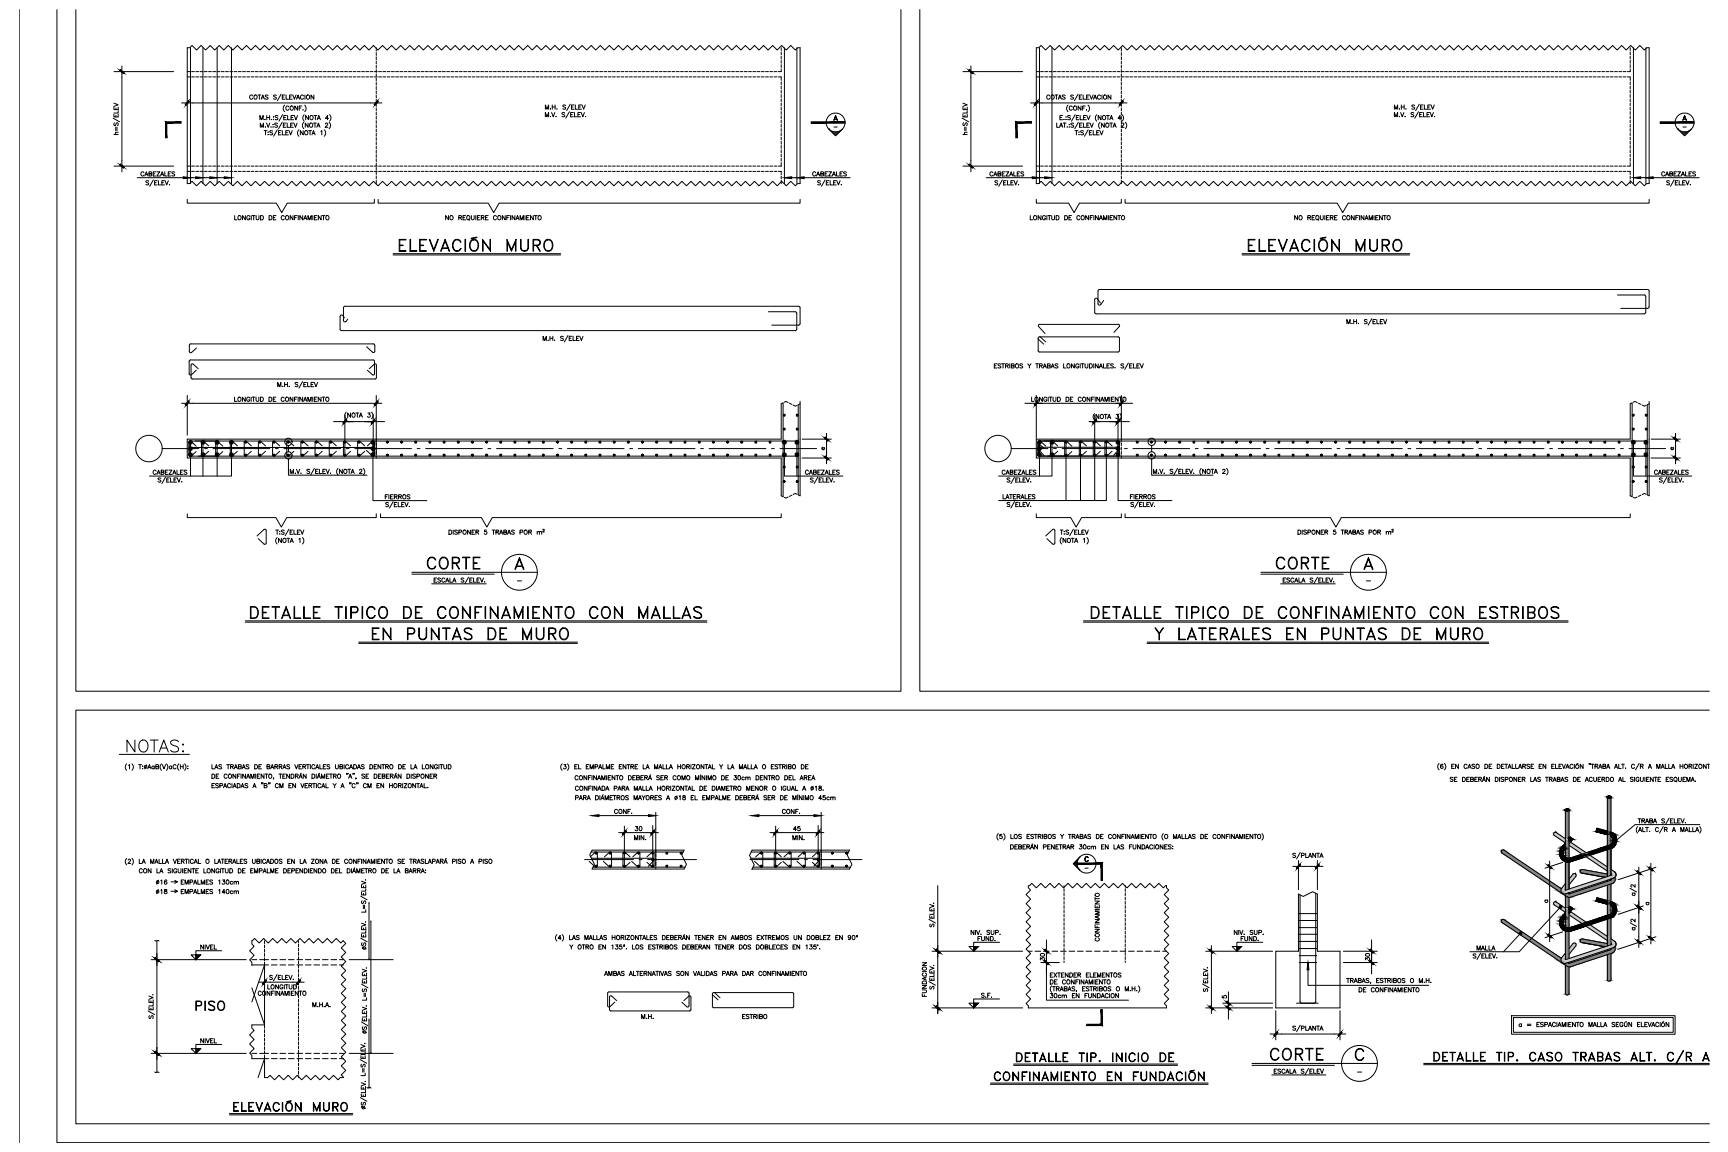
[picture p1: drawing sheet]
<svg xmlns="http://www.w3.org/2000/svg" width="914mm" height="610mm" viewBox="0 0 914 610" stroke-linecap="round" stroke-linejoin="round" font-family="sans-serif">
<defs><g id="words">
<g font-size="11.9">
<text x="210" y="134">ELEVACIÓN MURO</text>
<text x="660" y="134">ELEVACIÓN MURO</text>
</g>
<g font-size="10.6">
<text x="225" y="302">CORTE</text>
<text x="675" y="302">CORTE</text>
<text x="132" y="328">DETALLE TIPICO DE CONFINAMIENTO CON MALLAS</text>
<text x="576" y="328">DETALLE TIPICO DE CONFINAMIENTO CON ESTRIBOS</text>
<text x="196" y="340">EN PUNTAS DE MURO</text>
<text x="610" y="340">Y LATERALES EN PUNTAS DE MURO</text>
<text x="671" y="562">CORTE</text>
</g>
<text font-size="10.1" x="66" y="399">NOTAS:</text>
<text font-size="9.7" x="525" y="573">CONFINAMIENTO EN FUNDACIÓN</text>
<text font-size="9.3" x="123" y="589">ELEVACIÓN MURO</text>
<text font-size="8.8" x="103" y="536">PISO</text>
<text font-size="8.4" x="537" y="563">DETALLE TIP. INICIO DE</text>
<g font-size="6.6">
<text x="867" y="475" transform="rotate(-90 867 475)">a/2</text>
<text x="867" y="494" transform="rotate(-90 867 494)">a/2</text>
</g>
<g font-size="5.7">
<text x="74" y="95">CABEZALES</text>
<text x="429" y="95">CABEZALES</text>
<text x="523" y="95">CABEZALES</text>
<text x="878" y="95">CABEZALES</text>
<text x="235" y="118">NO REQUIERE CONFINAMIENTO</text>
<text x="684" y="118">NO REQUIERE CONFINAMIENTO</text>
<text x="123" y="214">LONGITUD DE CONFINAMIENTO</text>
<text x="545" y="214">LONGITUD DE CONFINAMIENTO</text>
<text x="530" y="265">LATERALES</text>
<text x="597" y="265">FIERROS</text>
<text x="111" y="408">LAS TRABAS DE BARRAS VERTICALES UBICADAS DENTRO DE LA LONGITUD</text>
<text x="303" y="414">CONFINAMIENTO DEBERÁ SER COMO MÍNIMO DE 30cm DENTRO DEL AREA</text>
<text x="304" y="424">PARA DIÁMETROS MAYORES A %%C18 EL EMPALME DEBERÁ SER DE MÍNIMO 45cm</text>
<text x="335" y="441">30</text>
<text x="419" y="441">45</text>
<text x="82" y="469">%%C16 EMPALMES 130cm</text>
<text x="516" y="499">FUND.</text>
<text x="656" y="499">FUND.</text>
<text x="781" y="504">MALLA</text>
<text x="555" y="522">DE CONFINAMIENTO</text>
<text x="136" y="528">CONFINAMIENTO</text>
<text x="803" y="544">a = ESPACIAMIENTO MALLA SEGÚN ELEVACIÓN</text>
<text x="105" y="553">NIVEL</text>
</g>
<g font-size="5.3">
<text x="123" y="117">LONGITUD DE CONFINAMIENTO</text>
<text x="544" y="117">LONGITUD DE CONFINAMIENTO</text>
<text x="80" y="252">CABEZALES</text>
<text x="425" y="252">CABEZALES</text>
<text x="530" y="252">CABEZALES</text>
<text x="875" y="252">CABEZALES</text>
<text x="203" y="265">FIERROS</text>
<text x="237" y="284">DISPONER 5 TRABAS POR m</text>
<text x="686" y="284">DISPONER 5 TRABAS POR m</text>
<text x="303" y="419">CONFINADA PARA MALLA HORIZONTAL DE DIAMETRO MENOR O IGUAL A %%C18.</text>
<text x="324" y="432">CONF.</text>
<text x="413" y="432">CONF.</text>
<text x="335" y="446">MIN.</text>
<text x="419" y="446">MIN.</text>
<text x="82" y="474">%%C18 EMPALMES 140cm</text>
<text x="513" y="496">NIV. SUP.</text>
<text x="652" y="496">NIV. SUP.</text>
<text x="105" y="503">NIVEL</text>
<text x="301" y="503">Y OTRO EN 135ª. LOS ESTRIBOS DEBERAN TENER DOS DOBLECES EN 135°.</text>
<text x="583" y="499" transform="rotate(-90 583 499)">CONFINAMIENTO</text>
<text x="554" y="509" transform="rotate(-90 554 509)">30</text>
<text x="726" y="509" transform="rotate(-90 726 509)">30</text>
<text x="319" y="518">AMBAS ALTERNATIVAS SON VALIDAS PARA DAR CONFINAMIENTO</text>
<text x="555" y="518">EXTENDER ELEMENTOS</text>
<text x="141" y="525">LONGITUD</text>
<text x="718" y="526">DE CONFINAMIENTO</text>
<text x="555" y="529">30cm EN FUNDACION</text>
<text x="339" y="540">M.H.</text>
<text x="392" y="540">ESTRIBO</text>
</g>
<g font-size="4.4">
<text x="434" y="239">e</text>
<text x="883" y="239">e</text>
</g>
<text font-size="4" x="817" y="479">a</text>
<g font-size="2.6">
<text x="440" y="68">-</text>
<text x="890" y="68">-</text>
<text x="273" y="309">-</text>
<text x="722" y="309">-</text>
<text x="573" y="461">-</text>
<text x="718" y="569">-</text>
</g>
</g></defs>
<!-- layer: RLA-FORMATO -->
<path d="M10 5v600" fill="none" stroke="#000" stroke-width=".53"/>
<!-- layer: RLA-CORTES -->
<g fill="none" stroke="#000" stroke-width=".53">
<path d="M30 5v600h875M40 5v361h437v-361M487 5v361h418M60 38h32M65 35v56M199 25v2M199 28v1M199 30v2M199 32v2M199 35v1M199 37v1M199 39v2"/>
<path d="M510 38h31M514 35v56M593 25v2M593 28v1M593 30v2M593 32v2M593 35v1M593 37v1M593 39v2M60 57v1h3v-1M60 55h3l-3 1M61 57v1"/>
<path d="M63 59v1h-3M96 54h106M134 51a.8 .8 0 0 0-1-1 .8 .8 0 0 0-1 1v1a.8 .8 0 0 0 1 1 .8 .8 0 0 0 1-1M137 50h1M137 50v3M138 53l1-3 1 3M139 52h1M142 51h-2l2 1-1 1-1-1M146 51h-1l1 1v1l-1-1M149 50l-2 3M149 51h1M151 50h-2v3h2"/>
<path d="M151 50v3h2M153 51h1M155 50h-2v3h2M155 50l1 3 1-3M157 53l1-3 1 3M157 52h1M161 51a.8 .8 0 0 0-1-1 .8 .8 0 0 0-1 1v1a.8 .8 0 0 0 1 1 .8 .8 0 0 0 1-1M161 50v3M166 50v3l-1-3v3M199 41v2M199 44v1M199 46v1"/>
<path d="M199 48v2M199 50v2M199 53v1M199 55v1M199 57v2M199 59v2M510 57v1h2v-1M510 55h2l-2 1M511 57v1M512 59v1h-2M545 54h51M555 51a.8 .8 0 0 0 0-1 .8 .8 0 0 0-1 1v1a.8 .8 0 0 0 1 1 .8 .8 0 0 0 0-1"/>
<path d="M558 50h2M559 50v3M560 53l1-3 1 3M560 52h1M564 51h-2l2 1-1 1-1-1M568 51h-1l1 1-1 1v-1M570 50l-1 3M571 51h1M573 50h-2v3h2M573 50v3h1M575 51h1M576 50h-1v3h1"/>
<path d="M577 50l1 3v-3M579 53v-3l1 3M579 52h1M582 51a.8 .8 0 0 0-1-1 .8 .8 0 0 0 0 1v1a.8 .8 0 0 0 0 1 .8 .8 0 0 0 1-1M583 50v3M588 50v3l-2-3v3M593 41v2M593 44v1M593 46v1M593 48v2M593 50v2M593 53v1"/>
<path d="M593 55v1M593 57v2M593 59v2M60 63l3 1M60 60v2h3v-2M60 71h3M61 65v1l1-1 1 1h-1M61 67v2M61 61v1M62 67v2M63 70h-2v1M199 62v1"/>
<path d="M199 64v1M199 66v2M199 68v2M199 71v1M199 73v1M199 75v2M199 77v2M199 80v1M439 68a5 5 0 0 0 7 0M439 68a5 5 0 0 1 0-7 5 5 0 0 1 7 0 5 5 0 0 1 0 7M439 68l3 4 4-4M439 68h.1"/>
<path d="M439 69h.1M440 69v1M441 70h.1M441 70v1M441 63h2M442 63h1M442 70v1M442 61l1 3-1-2-1 2zM442 70v2M443 70v1M444 70h.1M444 69v1"/>
<path d="M445 69h.1M509 63l4 1M510 60v2h2v-2M510 71h2M510 65v1l1-1 1 1h-1M511 67v2M511 61v1M512 70h-2l1 1M593 62v1M593 64v1M593 66v2M593 68v2"/>
<path d="M593 71v1M593 73v1M593 75v2M593 77v2M593 80v1M888 68l3 4 4-4M888 68h.1M889 69h.1M889 69v1M890 69v1M890 70h.1M891 70v1"/>
<path d="M891 63h1M891 61l1 3-1-2-1 2zM892 70v2M892 70v1M893 70v1M893 70h.1M894 69v1M895 69h.1M60 88h32M199 82v1M199 84v2M199 86v2"/>
<path d="M199 89v1M199 91v1M199 93v2M199 95v2M510 88h31M593 82v1M593 84v2M593 86v2M593 89v1M593 91v1M593 93v2M593 95v2"/>
<path d="M550 178h42v1v7h-42h-1zM589 176l3-3v-1h-42v1l3 4M96 213h106M99 209v21M182 220v21M197 219v22M199 209v32M413 214v18h-314v10h314v20M423 212v50M542 213h3M548 209v23M551 213h-3h45"/>
<path d="M579 220v45M592 219v22M593 209v25M596 213h3M863 214v18h-315v10h315v20M873 212v50M86 237h19M100 237h98M100 234l1-1h14l1 1M100 234v7M101 234v18M104 236l-3-2h-1v7h1l3-2"/>
<path d="M107 234v18M108 237h2M110 236l-2-3-1 1v7h1l2-2M113 237h30M115 234v18M118 236l-3-2h-1v7h1l3-2M122 234v18h-43M126 236l-3-3-1 1v7h1l3-2M133 236l-3-3-1 1v7h1l3-2M141 236l-3-3-1 1v7h1l3-2M146 237h1M148 236l-3-3-1 1v7h1l3-2"/>
<path d="M150 237h30M153 236v3M153 234h-1v7h1M153 234l2 2M155 239l-2 2M163 236l-3-3-1 1v7h1l3-2M171 236l-3-3-1 1v7h1l3-2M176 223h6M178 236l-3-3-1 1v7h1l3-2M183 234h-1v7h1M183 234l3 2M183 237h2"/>
<path d="M184 223h3M185 223h-3h15h-3M186 239l-3 2M188 237h30M193 223h3M193 236l-3-3-1 1v7h1l3-2M194 236l3-2h1v7h-1l-3-3M197 234v31h29M197 223h6M221 237h1M225 237h30M258 237h2"/>
<path d="M263 237h30M296 237h1M300 237h30M333 237h2M338 237h30M371 237h1M375 237h30M408 237h2M413 237h19M415 234v18h31M422 234v18M424 232h16"/>
<path d="M535 237h20M549 238v-1h1h42v1l-3 3M550 238l3 3M550 234v18M550 234h-1M556 234l1-1 3 3M556 234v7M557 234v18h-29M558 237h1M560 239l-3 2h-1M562 237h30M564 234v31"/>
<path d="M567 236l-3-2h-1l1 7h1l2-2M572 234v31M575 236l-3-3-1 1v7h1l3-2M576 223h16h-3M578 234l1-1 3 3M579 234v7M582 239l-3 2h-1M585 234v31h-57M587 223h3M588 236l-2-3-1 1v7h1l2-2M592 223h6M592 234v31h28"/>
<path d="M593 234v2M593 237v1M593 239v1M595 237h2M600 237h30M609 236v3M633 237h1M637 237h30M670 237h2M675 237h30M708 237h1M712 237h30"/>
<path d="M745 237h2M750 237h30M783 237h1M787 237h30M820 237h2M825 237h30M858 237h1M862 237h19M864 234v18h31M871 234v18M874 232h15M100 241h1h14h1"/>
<path d="M153 243v8h41M199 241v1M424 242h16M549 241h1M549 241h1h42v-7v-1h-42l-1 1v7M565 241h-1M593 241v1M609 243v8h33M874 242h15M136 284l4-4h1v8h-1l-3-3M273 300h4M273 299h3"/>
<path d="M275 295l2 6-2-5-3 5zM553 284l4-4h1v8h-1l-3-3M722 300h4M723 299h3M724 295l3 6-3-5-2 5zM218 303h66M218 304h44M228 309h29M230 307h1M231 306h-1v2h1M233 306h-1l1 1v1h-1M235 306a.8 .8 0 0 0-1 0 .8 .8 0 0 0 0 1 .8 .8 0 0 0 0 1 .8 .8 0 0 0 1 0"/>
<path d="M236 308l1-2 1 2M236 307h1M238 306v2h1M240 308v-2l1 2M240 307h1M245 306h-1l1 1v1h-1M248 305l-2 4M249 307h.1M250 306h-1v2h1M251 306v2h1M252 307h1M254 306h-2v2h2"/>
<path d="M254 306l1 2 1-2M257 308h.1M667 303h67M667 304h44M678 309h29M679 307h1M680 306h-1v2h1M682 306h-1l1 1v1h-1M685 306a.8 .8 0 0 0-1 0 .8 .8 0 0 0-1 1 .8 .8 0 0 0 1 1 .8 .8 0 0 0 1 0M685 308l1-2 1 2M685 307h1M687 306v2h2"/>
<path d="M689 308l1-2 1 2M689 307h1M695 306h-2l2 1-1 1h-1M697 305l-2 4M698 307h1M699 306h-1v2h1M700 306v2h1M702 307h1M703 306h-1v2h1M703 306l1 2 1-2M706 308h.1M905 376h-865v219h865"/>
<path d="M330 437v21M345 437v21M347 430v28M410 437v21M433 437v21M435 430v28M900 436h-35l-11 9M309 455h26M312 453l3-2h1v7l-1 1-3-3M313 454h33v1l-3 3M313 450h49M313 460h49"/>
<path d="M320 453l2-2h1l1 7-2 1-3-3M327 441h6M333 453l-2-2h-1v8h1l2-3M335 453l2-2h1l1 7-2 1-3-3M338 455h2M342 453l3-2h1v8h-1l-3-3M342 441h6M343 455h26M347 459v1M397 455h26M397 454h36v1l-2 3M398 450h52"/>
<path d="M398 460h52M400 453l2-2h1l1 7-2 1-3-3M407 441h29M413 453l-2-2h-1v8h1l2-3M415 453l2-2h1l1 7-2 1-3-3M422 453l3-2h1v7l-1 1-3-3M426 455h1M430 453l3-2h1l-1 8h-1l-2-3M430 455h26M435 459v1M827 456l-9 3M876 459l-20 6"/>
<path d="M492 479h2l-2 1M494 478h.1M496 469v67M544 469v1l1 1-2 2 2 3-2 2 2 3-2 2 2 2-2 3 2 2-2 3 2 2-2 2 2 3-2 2 2 3-2 2 2 2-2 3 2 2-2 3 2 2-2 2 2 3-2 2 2 3-2 2 1 1v1h73v-1l-1-1 2-2-2-3 2-2-2-3 2-2-2-2 2-3-2-2 2-3-2-2 2-2-2-3 2-2-2-3 2-2-2-2 2-3-2-2 2-3-2-2 2-2-2-3 2-2-2-3 2-2-1-1v-1l-1 1-3-3-2 3-3-3-2 3-2-3-3 3-2-3-3 3-2-3-2 3-3-3-2 3-3-3-2 3-2-3-3 3-2-3-3 3-2-3-2 3-3-3-2 3-3-3-2 3-2-3-3 3-2-3-3 3-2-3-2 2M563 469h.1M563 470v2M563 472v2M563 475v1M563 477v2M563 479v2M595 469h.1M595 470v2"/>
<path d="M595 472v2M595 475v1M595 477v2M595 479v2M826 480l-22 24h-26M870 479l-14 5M82 498h2M83 498v69M492 487l3 1M492 484v2h2v-2M492 481v1h2v-1M492 489v1l2-1v1"/>
<path d="M493 481v1M493 485v1M494 483v1h-2M529 499h-14v4l-2-2h5l-3 2M554 497v6M563 481v2M563 484v1M563 486v2M563 488v2M563 490v2M563 493v1M563 495v1"/>
<path d="M563 497v2M563 500v1M595 481v2M595 484v1M595 486v2M595 488v2M595 490v2M595 493v1M595 495v1M595 497v2M595 500v1M805 494l-9 10"/>
<path d="M827 493l-9 3M876 496l-20 6M80 508h50M117 503h-13v5l-3-3h5l-2 3M133 511v-2l-1-1 2-2-2-3 2-2-1-1v-2l2-1 2 2 3-2 2 2 2-2 3 2 2-2 3 2 2-2 2 2 3-2 2 2 3-2 2 2 2-2 3 2 2-2 3 2 2-2 2 2 2-1 1 1-2 3 2 2-2 2 2 3-2 2 2 3-2 2 2 2-2 3 2 2-2 3 2 2-2 2 2 3-2 2 2 3-2 2 2 2-2 3 2 2-2 3 2 2-2 2 2 3-2 2 2 3-2 2 2 2-2 3 1 1h-2l-1 1-3-2-2 2-2-2-3 2-2-2-3 2-2-2-2 2-3-2-2 2-3-2-2 2-2-2-3 2-2-2-1 1h-2M133 508h3M137 508h5M140 511h2M144 508h3M144 511h3M148 508h3M148 511h3"/>
<path d="M153 508h3M153 511h3M157 508h3M157 511h3M162 508h3M162 511h3M166 508h3M166 511h3M171 508h3M171 511h3M175 508h3M175 511h3"/>
<path d="M180 508h2M180 511h2M185 508h23M488 509h2l-2 2h2M488 514h2M488 520a1.3 1.3 0 0 1 2 0v1h-2zM489 515a.8 .8 0 0 0-1 1 .8 .8 0 0 0 1 1 .8 .8 0 0 0 1-1 .8 .8 0 0 0 0-1M490 517v1M490 517l-2 1 2 1M492 519l3 2M492 517v2h2v-2M492 514v1h2v-1"/>
<path d="M492 512h2l-2 1M493 514v1M493 518v1M493 503h48M494 511h.1M494 515v2h-2M544 503h2M548 503h3M551 509h10M554 512v-3v20h43M557 503h3M561 503h3"/>
<path d="M563 502v1M563 504v1M563 506v2M563 509h.1M566 503h3M570 503h3M575 503h3M579 503h3M584 503h3M588 503h3M593 503h3M595 502v1"/>
<path d="M595 504v1M595 506v2M595 509h.1M597 503h3M602 503h3M606 503h3M611 503h3M615 503h2M78 535l4 2M79 533v1h2v-1M79 529v1h2v-1M79 527l2 1-2 1"/>
<path d="M79 537v2l1-2 1 1v1M80 530h.1M80 533v1M81 526h.1M81 531v1h-2M165 533v-2l1 2 1-2v2M168 533h.1M169 531v2M169 532h2M171 531v2M172 533h.1M172 533l1-2 1 2"/>
<path d="M173 532h1M175 533h.1M488 526v1h2M488 524h2v1h-2M488 521h2l-2 2h2M489 526v1M492 522v1l2-1v1M493 533h48M521 526h-2l2 1-1 1h-1M522 528h.1M523 527h.1M524 526h-1v2"/>
<path d="M525 528h.1M529 529h-14v4l-2-2h5l-3 2M80 557h50M117 553h-13v4l-3-2h5l-2 2M133 542v2l1 1-2 3 2 2-2 2 2 3-2 2 1 1v2M133 557h3M137 557h5M144 557h3M148 557h3M153 557h3M157 557h3M162 557h3"/>
<path d="M166 557h3M171 557h3M175 557h3M180 557h2M185 557h23M82 567l2 1M140 560h2M144 560h3M148 560h3M153 560h3M157 560h3M162 560h3"/>
<path d="M166 560h3M171 560h3M175 560h3M180 560h2M194 575l2 1"/>
<circle cx="135" cy="51" r="1"/>
<circle cx="163" cy="51" r="1"/>
<circle cx="557" cy="51" r="1"/>
<circle cx="585" cy="51" r="1"/>
<circle cx="891" cy="65" r="5"/>
<circle cx="79" cy="237" r="7"/>
<circle cx="153" cy="234" r="1.9"/>
<circle cx="528" cy="237" r="7"/>
<circle cx="609" cy="234" r="1.9"/>
<circle cx="153" cy="241" r="1.9"/>
<circle cx="609" cy="241" r="1.9"/>
<circle cx="275" cy="303" r="9"/>
<circle cx="724" cy="303" r="9"/>
<circle cx="489" cy="513" r="1"/>
</g>
<g fill="#000" stroke="#000" stroke-width=".53">
<path d="M101 234h1zM101 237h1zM115 234h1zM197 238v-1zM198 237h-1zM549 237h1zM591 237h1zM870 234h1zM100 241h1zM101 241h1zM107 240v1zM114 241h1z"/>
<path d="M122 240v1zM197 240v1zM549 241h1zM550 241h1zM864 240v1zM870 241h1zM871 241h1zM104 505h2l-2 3zM515 501h3l-3 2zM515 531h3l-3 2zM104 555h2l-2 2z"/>
<path d="M63 37l2 2h1zM63 37h1l2 2z"/>
<path d="M513 37l1 2h1zM513 37l2 2z"/>
<path d="M100 53l-2 3 2-2zM98 55l2-2-2 3z"/>
<path d="M198 55v1l2-3zM200 53v1l-2 2z"/>
<path d="M549 53l-1 3 1-2zM547 55l2-2-1 3z"/>
<path d="M592 55l1 1 1-3zM594 53v1l-1 2z"/>
<path d="M88 65h8v-1zM88 64h8l-8 1zM88 64v9v-8zM88 64v9z"/>
<path d="M429 65h18v-1zM429 64h18l-18 1z"/>
<path d="M538 65h8v-1zM538 64h8l-8 1zM538 64v9v-8zM538 64v9z"/>
<path d="M879 65h17v-1zM879 64h17l-17 1z"/>
<path d="M64 87h-1l3 2zM63 87l3 2h-1z"/>
<path d="M513 87l2 2zM513 87l2 2h-1z"/>
<path d="M100 212l-2 3 2-2zM98 214l2-2-2 3z"/>
<path d="M198 214v1l2-3zM200 212v1l-2 2z"/>
<path d="M100 234h1zM100 234h1zM100 234h1z"/>
<path d="M100 237h1zM100 237h1zM100 238l1-1z"/>
<path d="M100 234h1zM101 234v1zM101 234v1z"/>
<path d="M100 238l1-1zM101 237v1zM101 237v1z"/>
<path d="M100 240l1 1zM100 240l1 1zM100 240l1 1z"/>
<path d="M100 234h1zM100 234h1zM100 234h1z"/>
<path d="M100 237h1zM100 237h1zM100 237h1z"/>
<path d="M101 234v1zM101 234v1zM101 234v1z"/>
<path d="M101 237v1zM101 237v1zM101 237v1z"/>
<path d="M101 233v1zM101 233v1zM101 233v1z"/>
<path d="M101 237v1zM101 237h1z"/>
<path d="M107 234v1zM107 234v1z"/>
<path d="M107 240v1zM107 240v1zM107 240v1z"/>
<path d="M107 234l1 1zM107 234l1 1zM107 234l1 1z"/>
<path d="M108 233l-1 1zM107 233v1zM107 233v1z"/>
<path d="M107 234h1zM107 234h1z"/>
<path d="M107 234h1zM107 234h1zM108 234h-1z"/>
<path d="M114 234h1zM114 234h1zM114 234h1z"/>
<path d="M114 234h1zM115 234v1zM115 234v1z"/>
<path d="M114 240l1 1zM114 240l1 1zM114 240l1 1z"/>
<path d="M114 234h1zM114 234h1zM114 234h1z"/>
<path d="M115 234v1zM115 234v1zM115 234v1z"/>
<path d="M115 233v1zM115 233v1zM115 233v1z"/>
<path d="M115 234h1zM115 234h1z"/>
<path d="M122 234v1zM122 234v1z"/>
<path d="M122 240v1zM122 240v1zM122 240v1z"/>
<path d="M122 234l1 1zM122 234l1 1zM122 234l1 1z"/>
<path d="M123 233l-1 1zM122 233v1zM122 233v1z"/>
<path d="M122 234h1zM122 234h1z"/>
<path d="M122 234h1zM122 234h1zM123 234h-1z"/>
<path d="M181 224h1l1-2zM183 222h1l-2 2z"/>
<path d="M197 234v1zM197 234v1z"/>
<path d="M197 238v-1zM197 237v1zM197 237v1z"/>
<path d="M197 240v1zM197 240v1zM197 240v1z"/>
<path d="M197 234l1 1zM197 234l1 1zM197 234l1 1z"/>
<path d="M197 237l1 1zM197 237l1 1zM197 237l1 1z"/>
<path d="M198 233l-1 1zM197 233v1zM197 233v1z"/>
<path d="M197 234h1zM197 234h1z"/>
<path d="M197 237l1 1zM197 237l1 1z"/>
<path d="M197 234h1zM197 234h1zM198 234h-1z"/>
<path d="M197 237h1zM197 237h1zM198 237h-1z"/>
<path d="M198 222l-1 2 2-2zM198 222l-1 2h-1z"/>
<path d="M414 234h1zM414 234h1zM414 234h1z"/>
<path d="M415 234v1zM415 234v1z"/>
<path d="M415 240v1zM415 240v1zM415 240v1z"/>
<path d="M415 234v1zM415 234l1 1zM415 234l1 1z"/>
<path d="M415 233v1zM415 233v1zM415 233v1z"/>
<path d="M415 234h1zM415 234h1z"/>
<path d="M415 234h1zM415 234h1zM416 234h-1z"/>
<path d="M421 234h1zM421 234h1zM421 234h1z"/>
<path d="M421 234h1zM422 234l-1 1zM422 234l-1 1z"/>
<path d="M421 240l1 1zM421 240l1 1zM421 240l1 1z"/>
<path d="M421 234h1zM421 234h1zM421 234h1z"/>
<path d="M422 234v1zM422 234v1z"/>
<path d="M422 233v1zM422 233v1zM421 233l1 1z"/>
<path d="M549 234h1zM549 234h1zM549 234h1z"/>
<path d="M549 237h1zM549 237h1zM549 238l1-1z"/>
<path d="M549 234h1zM550 234v1zM550 234v1z"/>
<path d="M549 238l1-1zM550 237v1zM550 237v1z"/>
<path d="M550 240v1zM549 240l1 1zM549 240l1 1z"/>
<path d="M549 234h1zM549 234h1z"/>
<path d="M550 234v1zM550 234v1zM550 234h1z"/>
<path d="M550 237v1zM550 237v1zM550 237l1 1z"/>
<path d="M550 233v1zM550 233v1zM550 233v1z"/>
<path d="M550 234h1zM550 234h1z"/>
<path d="M550 237l1 1zM550 237l1 1z"/>
<path d="M550 234h1zM550 234h1z"/>
<path d="M550 237h1zM550 237h1z"/>
<path d="M556 234h1zM556 234h1zM556 234h1z"/>
<path d="M556 234h1zM557 234l-1 1zM557 234l-1 1z"/>
<path d="M556 240l1 1zM556 240l1 1zM556 240l1 1z"/>
<path d="M556 234h1zM556 234h1zM556 234h1z"/>
<path d="M557 234v1zM557 234v1z"/>
<path d="M557 233v1zM557 233v1zM556 233l1 1z"/>
<path d="M578 224h1l1-2zM580 222l-1 2z"/>
<path d="M591 234h1zM591 234h1zM591 234h1z"/>
<path d="M591 237h1zM591 237h1zM591 238l1-1z"/>
<path d="M591 234h1zM592 234l-1 1zM592 234l-1 1z"/>
<path d="M591 238l1-1zM592 237l-1 1zM592 237l-1 1z"/>
<path d="M591 240l1 1zM591 240l1 1zM591 240l1 1z"/>
<path d="M591 234h1zM591 234h1zM591 234h1z"/>
<path d="M591 237h1zM591 237h1zM591 237h1z"/>
<path d="M592 234v1zM592 234v1zM592 234v1z"/>
<path d="M592 237v1zM592 237v1zM592 237v1z"/>
<path d="M592 233v1zM592 233v1zM591 233l1 1z"/>
<path d="M592 237v1zM592 237v1z"/>
<path d="M592 222l-1 2 2-2zM592 222l-1 2z"/>
<path d="M864 234v1zM864 234v1z"/>
<path d="M864 240v1zM864 240v1zM864 240v1z"/>
<path d="M864 234l1 1zM864 234l1 1zM864 234l1 1z"/>
<path d="M865 233l-1 1zM864 233v1zM864 233v1z"/>
<path d="M864 234h1zM864 234h1z"/>
<path d="M864 234h1zM864 234h1zM865 234h-1z"/>
<path d="M870 234h1zM870 234h1zM870 234h1z"/>
<path d="M870 234h1zM871 234v1zM871 234v1z"/>
<path d="M871 240v1zM871 240v1zM870 240l1 1z"/>
<path d="M871 234v1zM871 234v1zM871 234h1z"/>
<path d="M871 233v1zM871 233v1zM871 233v1z"/>
<path d="M871 234h1zM871 234h1z"/>
<path d="M871 234h1zM871 234h1z"/>
<path d="M100 240l1 1zM100 241h1zM100 241h1z"/>
<path d="M101 240v1zM101 240v1zM101 240v1z"/>
<path d="M101 241h1zM101 241v-1zM101 240v1z"/>
<path d="M107 241h1zM107 241h1zM107 241h1z"/>
<path d="M108 240l-1 1zM107 240v1zM107 240v1z"/>
<path d="M107 241h1zM107 241h1z"/>
<path d="M107 241l1-1zM107 241l1-1zM108 240l-1 1z"/>
<path d="M114 240l1 1zM114 241h1zM114 241h1z"/>
<path d="M115 240v1zM115 240v1zM115 240v1z"/>
<path d="M115 241h1zM115 241h1z"/>
<path d="M115 241h1zM115 241l1-1zM115 240v1z"/>
<path d="M122 241h1zM122 241h1zM122 241h1z"/>
<path d="M123 240l-1 1zM122 240v1zM122 240v1z"/>
<path d="M122 241h1zM122 241h1z"/>
<path d="M122 241h1zM122 241l1-1zM123 240l-1 1z"/>
<path d="M197 241h1zM197 241h1zM197 241h1z"/>
<path d="M198 240l-1 1zM197 240v1zM197 240v1z"/>
<path d="M197 241h1zM197 241h1z"/>
<path d="M197 241l1-1zM197 241l1-1zM198 240l-1 1z"/>
<path d="M414 240l1 1zM414 241h1zM414 241h1z"/>
<path d="M415 241h1zM415 241h1z"/>
<path d="M415 240v1zM415 240v1zM415 240v1z"/>
<path d="M415 241h1zM415 241h1z"/>
<path d="M415 241l1-1zM415 241l1-1zM416 240l-1 1z"/>
<path d="M421 240l1 1zM421 241h1zM421 241h1z"/>
<path d="M421 241h1zM422 241h-1zM422 241h-1z"/>
<path d="M422 240v1zM422 240v1zM421 240l1 1z"/>
<path d="M422 241v-1zM422 240v1z"/>
<path d="M549 240l1 1zM549 241h1zM549 241h1z"/>
<path d="M550 240v1zM550 240v1zM550 240v1z"/>
<path d="M550 241h1zM550 241h1z"/>
<path d="M550 241l1-1zM550 241l1-1zM550 240v1z"/>
<path d="M556 240l1 1zM556 241h1zM556 241h1z"/>
<path d="M556 241h1zM557 241h-1zM557 241h-1z"/>
<path d="M557 240v1zM557 240v1zM556 240l1 1z"/>
<path d="M557 241v-1zM557 240v1z"/>
<path d="M591 240l1 1zM591 241h1zM591 241h1z"/>
<path d="M591 241h1zM592 241h-1zM592 241h-1z"/>
<path d="M592 240v1zM592 240v1zM591 240l1 1z"/>
<path d="M592 241v-1zM592 241v-1zM592 240v1z"/>
<path d="M864 241h1zM864 241h1zM864 241h1z"/>
<path d="M865 240l-1 1zM864 240v1zM864 240v1z"/>
<path d="M864 241h1zM864 241h1z"/>
<path d="M864 241h1zM864 241l1-1zM865 240l-1 1z"/>
<path d="M870 240l1 1zM870 241h1zM870 241h1z"/>
<path d="M871 240v1zM871 240v1zM871 240v1z"/>
<path d="M871 241h1zM871 241h1z"/>
<path d="M871 241h1zM871 241l1-1zM871 240v1z"/>
<path d="M331 439l-1 3 2-2zM329 441l2-2-1 3z"/>
<path d="M411 439l-1 3 2-2zM411 439l-1 3-1-1z"/>
<path d="M344 441l1 1 1-3zM346 439l1 1-2 2z"/>
<path d="M432 441v1l2-3zM434 439v1l-2 2z"/>
<path d="M82 507l2 2zM82 507l2 2z"/>
<path d="M82 507l2 2zM82 507l2 2z"/>
<path d="M496 502l-1 1 2 1zM495 503l2 1z"/>
<path d="M495 503l2 1zM495 503l1-1 1 2z"/>
<path d="M496 532l-1 1 2 1zM495 533l2 1z"/>
<path d="M495 533l2 1zM495 533l1-1 1 2z"/>
<path d="M82 556v1l2 1zM82 557l2 1v1z"/>
<path d="M82 557l2 2v-1zM82 557v-1l2 2z"/>
</g>
<!-- layer: RLA-TEXTOS-FE -->
<g fill="none" stroke="#000" stroke-width=".53">
<path d="M151 56a2.3 2.3 0 0 0 0 3M153 57a.8 .8 0 0 0-1-1 .8 .8 0 0 0-1 1 .8 .8 0 0 0 1 1 .8 .8 0 0 0 1 0M157 56v2l-1-2v2M158 57h1M160 56h-2v2M160 58h.1M161 56a2.3 2.3 0 0 1 0 3M289 58v-2v2l1-2v2M291 58h.1M292 60l1 2 1-2M292 56v2M292 57h2"/>
<path d="M294 56v2M295 58h.1M299 60h-2l2 1-1 1-1-1M299 56h-1l1 1v1l-1-1M301 59l-2 4M302 55l-2 4M302 57h1M303 60h-1v2h1M304 56h-2v2h2M304 60v2h1M304 56v2h2M306 57h1"/>
<path d="M307 60h-1v2h1M308 60v2l1-2M308 56h-2v2h2M308 56l1 2 1-2M565 56a2.3 2.3 0 0 0 0 3M567 57a.8 .8 0 0 0-1-1 .8 .8 0 0 0 0 1 .8 .8 0 0 0 0 1 .8 .8 0 0 0 1 0M572 56v2l-1-2v2M573 57h1M574 56h-1v2M575 58h.1M576 56a2.3 2.3 0 0 1 0 3M738 58v-2l1 2 1-2v2"/>
<path d="M741 58h.1M741 60l1 2 1-2M742 57h1M742 56v2M743 56v2M744 58h.1M748 60h-1l1 1v1l-1-1M749 56h-2l2 1-1 1-1-1M751 59l-2 4M751 55l-2 4M752 57h1M753 60h-2v2h2"/>
<path d="M753 56h-1v2h1M753 60v2h2M754 56v2h1M756 57h.1M756 60h-1v2h1M757 60l1 2 1-2M757 56h-1v2h1M757 56l1 2 1-2M138 63v-2v2l1-2v2M138 67v-2l1 2v-2v2M140 69h1M140 63h.1"/>
<path d="M140 67h.1M141 69v2M141 65l1 2 1-2M141 61v2M141 62h2M142 70h.1M142 71h.1M143 61v2M143 67h.1M144 63h.1M144 69h-1l1 2h-1M144 66h.1"/>
<path d="M144 67h.1M145 62h.1M145 63h.1M147 69l-2 3M147 65h-2l2 2h-1h-1M147 61h-1l1 2h-1M147 70h1M149 69h-2v2h2M149 65l-2 3M149 69v2h2M150 61l-2 3M150 66h1"/>
<path d="M150 62h1M151 70h1M151 65h-1v2h1M152 61h-2v2h2M152 65v2h1M152 61v2h1M153 69h-2v2h2M153 69l1 2 1-2M154 66h1M154 62h1M155 65h-1v2h1M155 61h-1v2h1"/>
<path d="M156 65v2l1-2M156 61l1 2v-2M158 69a2.3 2.3 0 0 0 0 3M160 69v2l-1-2v2M161 65a2.3 2.3 0 0 0 0 3M161 61a2.3 2.3 0 0 0 0 3M163 65v2l-1-2v2M163 61v2l-1-2v2M163 69h2M164 69v2M165 71l1-2 1 2M165 71h1"/>
<path d="M166 65h1M166 61h2M167 65v2M167 61v2M168 67v-2l1 2M168 63l1-2 1 2M168 67h1M168 63h1M170 70v-1v2M172 69a2.3 2.3 0 0 1 0 3M172 66l1-1v1l-1 1h2M174 63h-2l1-2v2"/>
<path d="M174 65a2.3 2.3 0 0 1 0 3M174 61a2.3 2.3 0 0 1 0 3M289 62v-2v2l1-2v2M291 62h.1M294 62h.1M302 61h1M306 61h1M310 62h.1M559 65v2h1M561 67l1-2v2M561 62h1M561 67h1"/>
<path d="M562 61h-1v2h1M563 65h1M563 63h.1M563 65v2M564 62h.1M564 63h.1M565 67h.1M566 66h.1M566 67h.1M566 61h-1l1 2h-1M568 65h-1l1 2h-1M569 69h1"/>
<path d="M569 61l-2 3M570 62h.1M570 69v2M571 65l-2 3M571 70h.1M571 71h.1M571 61h-1v2h1M571 66h1M572 61v2h1M573 65h-2v2h2M573 65v2h2M573 69h-1l1 2h-1"/>
<path d="M573 62h1M575 61h-2v2h2M575 61l1 2 1-2M575 66h1M576 69l-2 3M576 70h1M577 65h-2v2h2M577 65l1 2 1-2M578 69h-2v2h2M578 69v2h2M580 70h1M580 61a2.3 2.3 0 0 0 0 3"/>
<path d="M582 69h-2v2h2M582 69l1 2 1-2M582 65a2.3 2.3 0 0 0 0 3M583 61v2l-2-2v2M584 65v2l-1-2v2M586 61h1M586 61v2M587 63l1-2 1 2M587 65h2M588 63h1M588 65v2M589 67l1-2 1 2"/>
<path d="M589 67h1M593 63h-1l1-2v2M593 66l1-1 1 1-2 1h2M594 61a2.3 2.3 0 0 1 0 3M595 65a2.3 2.3 0 0 1 0 3M738 62v-2l1 2 1-2v2M741 62h.1M744 62h.1M751 61h1M755 61h1M759 62h.1M79 96h-2l2 2h-2"/>
<path d="M81 95l-2 4M82 97h1M83 96h-1v2h1M84 96v2h1M86 97h1M87 96h-1v2h1M87 96l1 2 1-2M90 98h.1M434 96h-1l1 2h-1M437 95l-2 4M437 97h1M439 96h-2v2h2"/>
<path d="M439 96v2h2M441 97h1M443 96h-2v2h2M443 96l1 2 1-2M445 98h.1M528 96h-1l1 2h-2M530 95l-2 4M531 97h1M532 96h-1v2h1M533 96v2h1M535 97h1M536 96h-1v2h1"/>
<path d="M537 96v2l1-2M539 98h.1M883 96h-1l1 1v1h-1M886 95l-2 4M887 97h.1M888 96h-1v2h1M889 96v2h1M890 97h1M892 96h-2v2h2M892 96l1 2 1-2M894 98h.1M291 178v2"/>
<path d="M291 179h2M293 178v2M298 178h-1l1 2h-1M301 178l-2 3M301 179h1M303 178h-2v2h2M303 178v2h2M305 179h1M306 178h-1v2h1M307 178l1 2 1-2M713 171v-2l1 2v-2v2M715 171h.1"/>
<path d="M716 169v2M716 170h2M718 169v2M719 171h.1M723 169h-1l1 2h-1M726 169l-2 3M727 170h.1M728 169h-1v2h1M729 169v2h1M730 170h1M732 169h-2v2h2M732 169l1 2 1-2"/>
<path d="M287 180v-2l1 2 1-2v2M290 180h.1M294 180h.1M526 194h1M528 193h-2v2h2M530 193h-2l2 1-1 1-1-1M530 193h2M531 193v2M532 194l1-1h-1v2M533 194l1 1M534 193v2M535 194l1-1h1h-2v2h2l-1-1"/>
<path d="M541 193h-1l1 1v1l-1-1M544 193l1 1v1M546 193l-1 1M548 193h2M549 193v2M550 194l1-1h-1v2M551 194l1 1M552 195l1-2 1 2M552 194h1M554 194l2-1h-2v2h2l-1-1M556 195l1-2 1 2M556 194h2"/>
<path d="M560 193h-2l2 1-1 1-1-1M563 193v2h1M569 193v2l-2-2v2M571 193a.8 .8 0 0 0-1 0 .8 .8 0 0 0-1 0v1a.8 .8 0 0 0 1 1 .8 .8 0 0 0 1-1h-1M572 193v2M572 193h2M573 193v2M574 193v1l1 1 1-1v-1M577 193a1.2 1.2 0 0 1 1 1 1.2 1.2 0 0 1-1 1zM579 193v2M581 193v2l-1-2v2M582 195l1-2v2"/>
<path d="M582 194h1M584 193v2h1M586 194h1M587 193h-1v2h1M589 193h-1l1 1v1l-1-1M590 195h.1M595 193h-2l2 1-1 1-1-1M597 192l-2 4M598 194h1M599 193h-1v2h1M600 193v2h1M602 194h.1"/>
<path d="M603 193h-1v2h1M603 193l1 2 1-2M147 205v-3l1 3 1-3v3M150 204h.1M151 202v3M151 203h1M152 202v3M153 204h.1M158 203h-2l2 1-1 1-1-1M160 202l-2 3M161 203h1M162 202h-1v3h1"/>
<path d="M163 202v3h1M165 203h.1M166 202h-1v3h1M166 202l1 3 1-3M183 218a2.3 2.3 0 0 0 0 4M185 219v2l-1-2v2M188 219h2M189 219v2M195 219h1h-1a1.1 1.1 0 0 1 1 2 1.1 1.1 0 0 1-2-1M197 218a2.3 2.3 0 0 1 0 4M579 219a2.3 2.3 0 0 0 0 3M581 219v3l-1-3v3"/>
<path d="M584 219h2M585 219v3M591 219h1l-1 1a.8 .8 0 0 1 1 1 1 1 0 0 1-2 0M593 219a2.3 2.3 0 0 1 0 3M190 221l1-2 1 2M190 220h1M586 222l1-3 1 3M586 221h1M85 253h-1l1 2h-1M88 252l-2 4M90 253h-2v2h2M90 253v2h2"/>
<path d="M93 253h-1v2h1M94 253l1 2 1-2M96 255h.1M154 251v-3v3l1-3v3M156 250h.1M157 248l1 3 1-3M159 250h.1M164 249h-2l2 1-1 1-1-1M166 248l-2 3M167 249h1M168 248h-1v3h1M169 248v3h1"/>
<path d="M171 249h1M172 248h-1v3h1M173 248v3l1-3M175 250h.1M179 248a2.3 2.3 0 0 0 0 3M181 248v3l-1-3v3M184 248h2M185 248v3M186 251l1-3v3M186 250h1M190 249l1-1 1 1-2 2h2M192 248a2.3 2.3 0 0 1 0 3"/>
<path d="M430 253h-1l1 2h-1M433 252l-2 4M435 253h-2v2h2M435 253v2h2M439 253h-2v2h2M439 253l1 2 1-2M441 255h.1M534 253h-1l1 2h-1M537 252l-2 4M539 253h-1v2h1M540 253v2h1M543 253h-2v2h2"/>
<path d="M543 253l1 2 1-2M545 255h.1M610 251v-3l1 3 1-3v3M613 250h.1M614 248l1 3v-3M616 250h.1M621 249h-2l2 1-1 1-1-1M623 248l-2 3M624 249h1M625 248h-1v3h1M626 248v3h1M628 249h.1"/>
<path d="M629 248h-1v3h1M629 248l1 3 1-3M632 250h.1M636 248a2.3 2.3 0 0 0 0 3M638 248v3l-2-3v3M641 248h1M642 248v3M643 251v-3l1 3M643 250h1M647 249v-1l1 1-1 2h1M649 248a2.3 2.3 0 0 1 0 3M880 253h-2l2 2h-1h-1"/>
<path d="M882 252l-2 4M884 253h-1v2h1M885 253v2h1M888 253h-1v2h1M888 253l1 2 1-2M891 255h.1M206 266h-2l1 1v1h-1M208 265l-2 4M210 266h-1v2h1M211 266v2h1M214 266h-1v2h1M214 266l1 2 1-2"/>
<path d="M217 268h.1M534 266h-1l1 1v1h-1M537 265l-2 4M539 266h-1v2h1M540 266v2h1M543 266h-2v2h2M543 266l1 2 1-2M545 268h.1M600 266h-2l2 1-1 1h-1M602 265l-2 4M604 266h-1v2h1M605 266v2h1"/>
<path d="M608 266h-1v2h1M609 266v2l1-2M611 268h.1M146 280h1M147 284a2.3 2.3 0 0 0 0 4M147 280v3M148 281h.1M148 283h.1M149 285v2l-2-2v2M150 281h-1l1 1v1l-1-1M152 285h1M153 285v2"/>
<path d="M153 280l-2 3M154 287v-2l1 2M154 282h.1M154 286h1M155 280h-1v3h1M156 280v3h1M157 282h1M158 285h1v2M159 280h-2v3h2M159 280l1 3 1-3M160 284a2.3 2.3 0 0 1 0 4M561 280h2"/>
<path d="M562 284a2.3 2.3 0 0 0 0 4M562 280v3M563 281h.1M563 283h.1M564 285v2l-1-2v2M566 281h-2l2 1-1 1-1-1M567 285h1M568 285v2M568 280l-2 3M569 287v-2l1 2M569 282h.1M569 286h1"/>
<path d="M570 280h-1v3h1M571 280v3h1M572 282h1M573 285h1v2M574 280h-2v3h2M574 280l1 3 1-3M575 284a2.3 2.3 0 0 1 0 4M67 404a2.3 2.3 0 0 0 0 4M68 405h1v2M70 404a2.3 2.3 0 0 1 0 4M73 405h2M74 405v2"/>
<path d="M76 405h.1M76 407h.1M78 405l-1 2M78 407l1-2 1 2M79 406h1M82 406a.7 .7 0 0 0-1 0 .7 .7 0 0 0 0 1 .7 .7 0 0 0 1 0M82 405v2M82 406h2v-1h-2v2h2l-1-1M85 404a2.3 2.3 0 0 0 0 4M86 405l1 2 1-2M88 404a2.3 2.3 0 0 1 0 4M91 406a.7 .7 0 0 0-1 0 .7 .7 0 0 0 0 1 .7 .7 0 0 0 1 0"/>
<path d="M91 405v2M93 405a.8 .8 0 0 0-1 0v1a.8 .8 0 0 0 0 1 .8 .8 0 0 0 1-1M95 404a2.3 2.3 0 0 0 0 4M95 405v2M95 406h2M97 405v2M98 404a2.3 2.3 0 0 1 0 4M99 405h.1M99 407h.1M112 410h1a1.2 1.2 0 0 1 1 1 1.2 1.2 0 0 1-1 1h-1zM112 416h1M114 415h-2v2h2"/>
<path d="M114 411h1M116 415h-2l2 1-1 1h-1M116 410h-2v2h2M116 416h2v-1h-2v2M118 417l1-2 1 2M119 416h1M120 410a.8 .8 0 0 0-1 0v1a.8 .8 0 0 0 0 1 .8 .8 0 0 0 1-1M122 415a.8 .8 0 0 0-1 0 .8 .8 0 0 0-1 0v1a.8 .8 0 0 0 1 1 .8 .8 0 0 0 1-1M123 415v2M123 417l1-2 1 2M124 416h1M125 410v2l-2-2v2"/>
<path d="M126 415a1.2 1.2 0 0 1 1 1 1.2 1.2 0 0 1-1 1zM126 411h.1M127 410h-1v2M127 417l1-2 1 2M128 410v2M128 416h1M130 410v2l-2-2v2M130 412l1-2 1 2M131 411h1M131 415h-1l1 1v1h-1M133 412v-2l1 2v-2v2M134 417l1-2v2"/>
<path d="M134 416h1M135 410v2M136 411h1M138 410h-2v2h2M139 414l-1 1M139 414v1M140 410v2l-2-2v2M140 416h1v-1h-1v2h1v-1M141 410v2M142 414v1M143 414v1M145 412h.1"/>
<path d="M147 415a.8 .8 0 0 0-1 0 1 1 0 0 0 0 2 .9 .9 0 0 0 1 0v-1M148 417v-2l1 2 1-2v2M148 410v2M150 411h1M151 410h-1v2h1M153 416h1M153 410v2l-1-2v2M154 410h1a1.2 1.2 0 0 1 1 1 1.2 1.2 0 0 1-1 1h-1zM154 415h-1v2h1M156 411h2v-1h-2v2M156 415v2l-1-2v2M157 411l1 1"/>
<path d="M158 412l1-2 1 2M159 411h1M159 415l1 2 1-2M161 416h1M162 410v2l-2-2v2M163 415h-2v2h2M163 416l2-1h-2v2M164 416l1 1M165 410h1a1.2 1.2 0 0 1 1 1 1.2 1.2 0 0 1-1 1h-1zM165 415h2M166 415v2M167 410v2"/>
<path d="M167 415v2M168 412l1-2 1 2M168 411h1M170 415a.8 .8 0 0 0-1 0 .8 .8 0 0 0-1 0 1 1 0 0 0 0 2 1 1 0 0 0 2 0v-1M170 412v-2l1 2 1-2v2M170 417l1-2 1 2M171 416h1M172 415v2h2M173 411h1M174 410h-1v2h1M175 410v2M176 415l1 1v1"/>
<path d="M176 411h2v-1h-2v2M177 411l1 1M178 415l-1 1M180 417l1-2 1 2M181 416h1M184 412l1-2 1 2M185 411h1M185 414v1M186 414v1M188 415a.8 .8 0 0 0-1 0 .8 .8 0 0 0-1 0v1a.8 .8 0 0 0 1 1 .8 .8 0 0 0 1-1M188 412h.1M189 414v1"/>
<path d="M190 414l-1 1M193 410h-1l1 2h-2M194 411h1M194 415a.8 .8 0 0 0-1 0 .8 .8 0 0 0-1 0 1.1 1.1 0 0 0 1 2 .9 .9 0 0 0 1 0v-1M195 417v-2l1 2v-2v2M195 410h-1v2h1M198 410h1a1.2 1.2 0 0 1 0 1 1.2 1.2 0 0 1 0 1h-1zM199 416h1M200 411h1M201 415h-2v2h2M202 410h-2v2h2M202 411h2v-1h-2v2h2l-1-1"/>
<path d="M203 415v2l-1-2v2M204 411h1M206 410h-2v2h2M206 416h2M206 415v2M207 411h1v-1h-1v2M207 411l1 1M208 415v2M208 412l1-2 1 2M209 411h1M211 416h1v-1h-1v2M212 416v1"/>
<path d="M212 410v2l-1-2v2M213 415v2M214 415h1l-1 2h1M215 410h1a1.2 1.2 0 0 1 1 1 1.2 1.2 0 0 1-1 1h-1zM218 410v2M220 410h-1h-1l2 2h-2M220 415v2l-2-2v2M220 415h2M221 411h1v-1h-1v2M221 415v2M222 417l1-2 1 2M223 416h1"/>
<path d="M224 415v2h2M226 417h.1M227 410v2l-2-2v2M228 411h.1M229 410h-1v2h1M230 411h1v-1h-1v2M230 411l1 1M297 404a2.3 2.3 0 0 0 0 4M298 405h2h-1a.7 .7 0 0 1 1 1 .7 .7 0 0 1-1 1 .7 .7 0 0 1-1-1M300 404a2.3 2.3 0 0 1 0 4M304 406h1M306 405h-2v2h2"/>
<path d="M306 405v2h1M310 406h1M312 405h-2v2h2M312 407v-2l1 2 1-2v2M315 406h1v-1h-1v2M317 407l1-2v2M317 406h1M319 405v2h1M321 407v-2l1 2 1-2v2M323 406h1M325 405h-2v2h2M328 406h1"/>
<path d="M329 405h-1v2h1M331 405v2l-1-2v2M332 405h1M333 405v2M334 406h1v-1h-1v2M335 406v1M336 406h1M337 405h-1v2h1M340 405v2h2M342 407l1-2 1 2M342 406h1M346 407v-2l1 2 1-2v2"/>
<path d="M349 407v-2l1 2M349 406h1M351 405v2h1M353 405v2h1M354 407l1-2 1 2M354 406h2M359 406h1M359 405v2M360 405v2M363 406h2v-1h-2v2M364 406l1 1M366 405v2"/>
<path d="M366 405h2l-2 2h2M372 405v2l-1-2v2M373 405h2M374 405v2M375 407l1-2v2M375 406h1M377 405v2h1M381 405l1 1v1M382 405v1M385 405v2h2M387 407l1-2v2M387 406h1"/>
<path d="M391 407v-2l1 2 1-2v2M393 407l1-2 1 2M394 406h1M396 405v2h1M398 405v2h1M399 407l1-2 1 2M399 406h1M408 406h1M410 405h-2v2h2M412 405h-2l2 1-1 1h-1M412 405h2M413 405v2"/>
<path d="M414 406h1v-1h-1v2M415 406l1 1M416 405v2M417 406h1l1-1h-2v2h2l-1-1M424 405h1a1.2 1.2 0 0 1 1 1 1.2 1.2 0 0 1-1 1h-1zM426 406h1M428 405h-2v2h2M762 404a2.3 2.3 0 0 0 0 3M764 405h-1a1 1 0 0 0-1 0 1.1 1.1 0 0 0 2 1 .7 .7 0 0 0-1-1 .7 .7 0 0 0-1 1M764 404a2.3 2.3 0 0 1 0 3M768 405h1M769 412h-2l2 1-1 1-1-1"/>
<path d="M770 404h-2v3h2M770 412h.1M771 411h-1v3h1M772 404v3l-2-3v3M774 411h1a1.2 1.2 0 0 1 0 1 1.2 1.2 0 0 1 0 2h-1zM776 412h1M776 405a.8 .8 0 0 0-1-1 .8 .8 0 0 0 0 1v1a.8 .8 0 0 0 0 1 .8 .8 0 0 0 1-1M777 407l1-3v3M777 406h1M778 411h-2v3h2M778 412h1h1l-2-1v3l2-1-1-1M780 405h-1l1 1v1l-1-1"/>
<path d="M780 412h1M782 411h-2v3h2M782 412h2l-2-1v3M783 412l1 2M784 414l1-3 1 3M785 413h1M786 411h-1M786 404a1.2 1.2 0 0 1 1 2 1.2 1.2 0 0 1-1 1zM788 405h1M788 411v3l-1-3v3M789 404h-1v3h1M791 411h1a1.2 1.2 0 0 1 1 1 1.2 1.2 0 0 1-1 2h-1z"/>
<path d="M792 404h1a1.2 1.2 0 0 1 1 2 1.2 1.2 0 0 1-1 1h-1zM794 411v3M795 405h.1M796 412h-2l2 1-1 1-1-1M796 404h-1v3h1M796 404h2M797 412h1l-1-1v3M797 404v3M798 407l1-3 1 3M798 406h1M800 404v3h2M802 404v3h1"/>
<path d="M803 411v3l-2-3v3M803 412h1M804 407v-3l1 3M804 406h1M805 411h-2v3h2M806 412h1l-1-1v3M806 405h1l-1-1v3M806 412l1 2M807 405v2M809 405h-1l1 1v1l-1-1M810 411v3h1M810 405h1"/>
<path d="M811 414l1-3 1 3M812 404h-2v3h2M812 413h1M814 405h1M815 412h-1l1 1v1l-1-1M816 404h-2v3h2M818 411h1M818 404v3l-1-3v3M819 411v3M820 412h1l-1-1v3M821 412v2M821 405h1"/>
<path d="M822 414l1-3v3M822 413h1M823 404h-2v3h2M823 404v3h1M824 412h1l-1-1v3l1-1v-1M825 405h1M826 414l1-3 1 3M826 413h1M826 404h-1v3h1M827 404l1 3v-3M829 407v-3l1 3M829 406h1"/>
<path d="M830 412h-2l2 1-1 1-1-1M832 405a.8 .8 0 0 0-1-1 .8 .8 0 0 0 0 1v1a.8 .8 0 0 0 0 1 .8 .8 0 0 0 1-1M833 411a1.2 1.2 0 0 1 1 1 1.2 1.2 0 0 1-1 2zM833 404v3M835 412h1M835 404h-1M836 411h-1v3h1M838 404v3l-2-3v3M839 414l1-3 1 3M839 413h1M841 404v1M842 404l-1 1"/>
<path d="M842 404h1M843 412a.8 .8 0 0 0-1-1 .8 .8 0 0 0-1 1 .9 .9 0 0 0 0 1 .9 .9 0 0 0 1 0h1M843 404v3M843 411v2l1 1 1-1v-2M844 405h1l-1-1v3M845 405l1 2M846 412h1M846 407l1-3 1 3M846 406h1M847 411h-1v3h1M848 412h1l-1-1v3M848 405h2l-2-1v3l2-1-1-1"/>
<path d="M848 412l1 2M850 411h1a1.2 1.2 0 0 1 0 1 1.2 1.2 0 0 1 0 2h-1zM850 407l1-3 1 3M850 406h2M854 407l1-3 1 3M855 406h1M856 414l1-3 1 3M857 404v3h1M857 413h1M858 404h2M859 411v3h1M859 404v3"/>
<path d="M860 406h.1M864 412h-1l1 1v1l-1-1M865 405a.8 .8 0 0 0-1-1 .8 .8 0 0 0-1 1v1a.8 .8 0 0 0 1 1 .8 .8 0 0 0 1-1M865 411v3M867 412a.8 .8 0 0 0-1-1 .8 .8 0 0 0 0 1v1a.8 .8 0 0 0 1 1 .8 .8 0 0 0 0-1M867 404l-2 3M868 405h1l-1-1v3M868 411v2l1 1v-1l1-2M869 405l1 2M870 411v3M871 412h1M872 407l1-3 1 3"/>
<path d="M873 406h1M873 411h-2v3h2M875 411v3l-2-3v3M875 411h2M876 411v3M877 407v-3l1 3v-3v3M877 412h1M879 411h-2v3h2M879 407l1-3 1 3M879 406h1M881 404v3h2M882 412h1"/>
<path d="M883 404v3h1M883 411h-1v3h1M885 407v-3l1 3M885 406h1M885 412h-1l1 1v1l-1-1M887 413v1M888 411v2l1 1 1-1v-2M889 405h2M889 404v3M891 404v3M891 412h.1M892 411h-1v3h1"/>
<path d="M893 414v-3v3l1-3v3M894 405h1l-1-1v3M895 405v2M895 414l1-3 1 3M895 413h1M896 404v3M897 404h1l-1 3h1M897 413h.1M903 404v3l-2-3v3M903 404h2M904 404v3M867 437a2.3 2.3 0 0 0 0 4"/>
<path d="M867 433h1M867 439h1M868 433v3M869 434h1v-1h-1v3M869 438v2h2M870 434v2M871 436l1-3v3M871 438h1M871 435h1M872 438v2M873 440h.1M873 434h1v-1h-1v3l1-1v-1"/>
<path d="M875 436l1-3 1 3M875 435h1M878 438a.8 .8 0 0 0-1 0 .8 .8 0 0 0-1 1 .8 .8 0 0 0 1 1 .8 .8 0 0 0 1 0M880 437l-2 4M881 439h1v-1h-1v2M881 434h-2l2 1-1 1-1-1M881 439l1 1M883 433l-2 3M884 434h1M885 439h1M885 433h-1v3h1M886 433v3h1"/>
<path d="M888 434h1M889 433h-1v3h1M889 433l1 3 1-3M892 435h.1M892 439h1M894 438v2h1M896 438v2h1M898 439h1M899 437a2.3 2.3 0 0 1 0 4M67 454a2.3 2.3 0 0 0 0 4M68 455h1l-1 2h1M70 454a2.3 2.3 0 0 1 0 4"/>
<path d="M74 455v2h1M75 457l1-2 1 2M76 456h1M80 457v-2l1 2v-2v2M80 460v2l-2-2v2M82 457l1-2 1 2M82 456h1M83 460v2h1M84 455v2h1M86 455v2h1M88 457v-2l1 2M88 456h1"/>
<path d="M90 460h-1l1 1v1h-1M91 460v2M92 455l1 2v-2M94 456h1M94 460v1l1 1h1v-2M95 455h-1v2h1M96 456h1v-1h-1v2M97 460v2M97 456v1M98 455h1M99 455v2M99 460h-2v2h2"/>
<path d="M100 455v2M101 460v2l-1-2v2M102 460h1M102 455a.8 .8 0 0 0-1 0 .8 .8 0 0 0 0 1 .8 .8 0 0 0 0 1 .8 .8 0 0 0 1-1M102 460v2M103 457l1-2v2M103 456h1M105 455v2h1M105 460h-1v2h1M108 460v2h1M114 460v2l-2-2v2M114 455v2h1"/>
<path d="M115 457l1-2 1 2M115 456h2M117 460v2M117 455h2M117 460h2M118 455v2M118 460v2M119 456h1M119 460v1l1 1h1v-2M121 455h-2v2h2M121 456h1l1-1h-2v2M122 460a1.2 1.2 0 0 1 1 1 1.2 1.2 0 0 1-1 1z"/>
<path d="M122 456l1 1M123 457l1-2 1 2M123 456h1M125 455v2h2M126 460h1a1.2 1.2 0 0 1 1 1 1.2 1.2 0 0 1-1 1h-1zM127 456h1M129 455h-2v2h2M130 460h-2v2h2M131 455h-2l1 1v1h-1M134 455v1v1h1v-2M134 460h-1v2h1M136 456h1v-1h-1v2h1v-1"/>
<path d="M138 455v2M141 455a.8 .8 0 0 0-1 0 .8 .8 0 0 0-1 1 .8 .8 0 0 0 1 1 .8 .8 0 0 0 1-1M141 457l1-2 1 2M141 456h1M141 460v2h2M143 455h1a1.2 1.2 0 0 1 1 1 1.2 1.2 0 0 1-1 1h-1zM147 460h-1v2h1M149 455h-1l1 1v1h-1M150 460h1a1.2 1.2 0 0 1 1 1 1.2 1.2 0 0 1-1 1h-1zM152 456h1M154 455h-2v2h2M154 460h-2v2h2"/>
<path d="M156 455v2l-2-2v2M158 460h-1v2h1M159 455v2h1M160 460v2l-1-2v2M160 457l1-2 1 2M161 456h1M161 460h1a1.2 1.2 0 0 1 1 1 1.2 1.2 0 0 1-1 1h-1zM163 460v2M165 455h1l-1 2h1M166 460h-2v2h2M168 460v2l-2-2v2M169 460a1.2 1.2 0 0 1 1 1 1.2 1.2 0 0 1-1 1z"/>
<path d="M171 455v2l-2-2v2M171 457l1-2 1 2M172 456h1M175 460h1a1.2 1.2 0 0 1 1 1 1.2 1.2 0 0 1-1 1h-1zM176 455h1a1.2 1.2 0 0 1 0 1 1.2 1.2 0 0 1 0 1h-1zM178 456h1M179 460h-1v2h1M180 455h-2v2h2M180 460v2h1M184 460a1.2 1.2 0 0 1 1 1 1.2 1.2 0 0 1-1 1zM184 455a.8 .8 0 0 0-1 0 .8 .8 0 0 0-1 1 .8 .8 0 0 0 1 1 .8 .8 0 0 0 1-1M186 460v2"/>
<path d="M188 459h-1M189 455v2l-2-2v2M189 456h1M191 455h-2v2M191 455v2M193 460h-2v2h2M193 460h2M194 455v2l-2-2v2M194 460v2M194 457l1-2 1 2M195 456h1M196 457v-2l1 2 1-2v2"/>
<path d="M199 455v2M200 456h1M201 455h-1v2h1M202 460h1a1.2 1.2 0 0 1 0 1 1.2 1.2 0 0 1 0 1h-1zM203 455v2l-1-2v2M204 455h1M205 455v2M206 460h-2v2h2M208 460v2h2M212 455h-1l1 1v1h-1M213 456h1M214 455h-1v2h1"/>
<path d="M217 455h1M217 455v2M219 456h1v-1h-1v2M220 456v1M221 457l1-2v2M221 456h1M224 455h-1l1 2h-1M225 455v2h1M227 457v-2l1 2M227 456h1M229 456h1v-1h-1v2M231 457l1-2v2"/>
<path d="M231 456h1M233 456h1v-1h-1v2M234 456l1 1M235 457l1-2 1 2M235 456h1M236 454h.1M239 456h2v-1h-2v2M242 455v2M244 455h-2l2 1v1h-2M249 457l1-2 1 2M249 456h1M253 456h2v-1h-2v2"/>
<path d="M256 455v2M258 455h-2l2 1v1h-2M528 441a2.3 2.3 0 0 0 0 4M530 442h-1a.8 .8 0 0 1 1 0 1 1 0 0 1 0 2 .8 .8 0 0 1-1-1M531 441a2.3 2.3 0 0 1 0 4M535 447h1a1.2 1.2 0 0 1 0 1 1.2 1.2 0 0 1 0 1h-1zM535 442v2h1M537 448h1M538 447h-1v2h1M539 448h1v-1h-1v2h1v-1M540 442h-1l1 1v1l-1-1M541 448h1"/>
<path d="M543 447h-2v2h2M543 448h2v-1h-2v2M543 443h1M544 448l1 1M545 442h-2v2h2M545 449l1-2 1 2M546 449h1M547 447h-1M547 442h-2l2 1-1 1-1-1M547 442h2M548 442v2M549 447v2l-1-2v2"/>
<path d="M549 443l2-1h-2v2M550 443l1 1M552 442v2M552 448h1l1-1h-2v2M552 443l2-1h-2v2h2l-1-1M554 448h1M556 447h-2v2h2M558 447v2l-2-2v2M558 442h-1l1 1v1l-1-1M559 448h1M560 447h-1v2h1M560 447h2"/>
<path d="M561 442l1 1v1M561 447v2M563 448h1v-1h-1v2M563 442l-1 1M563 448l1 1M564 449l1-2 1 2M565 449h1M565 442h2M566 442v2M567 448h1v-1h-1v2M567 443l2-1h-2v2M567 448l1 1"/>
<path d="M568 443l1 1M569 444l1-2 1 2M570 443h1M571 447h1v1a.8 .8 0 0 1 1 1 .8 .8 0 0 1-1 0 .8 .8 0 0 1-1 0M572 443l1-1h-1v2h1v-1M573 444l1-2 1 2M574 443h1M577 448a.7 .7 0 0 0-1 0 .7 .7 0 0 0 0 1 .7 .7 0 0 0 1 0M577 442h-1l1 1v1l-1-1M577 448h1l1 1M577 448v1M579 448h1v1"/>
<path d="M580 442h1a1.2 1.2 0 0 1 1 1 1.2 1.2 0 0 1-1 1h-1zM582 443h1M583 448h1M584 442h-2v2h2M584 447h-1v2h1M586 447v2l-1-2v2M588 442a.8 .8 0 0 0-1 0v1a.8 .8 0 0 0 0 1 .8 .8 0 0 0 1-1M589 447v2h2M591 449l1-2 1 2M591 449h1M593 442v2l-2-2v2M594 443h.1"/>
<path d="M595 447h-2l2 2h-1h-1M595 442h-1v2M596 442v2M598 448h1M598 442v2l-2-2v2M598 444l1-2 1 2M599 443h1M599 447h-1v2M600 447v2h1v-2M601 444v-2l1 2v-2v2M603 442v2M603 447v2l-1-2v2"/>
<path d="M604 443h1M604 447h1a1.2 1.2 0 0 1 1 1 1.2 1.2 0 0 1-1 1h-1zM606 442h-2v2h2M606 449l1-2 1 2M607 449h1M608 442v2l-2-2v2M608 442h2M609 442v2M610 448a.8 .8 0 0 0-1-1 .8 .8 0 0 0-1 1 .9 .9 0 0 0 1 1 .9 .9 0 0 0 1 0M611 447v2M615 447v2l-1-2v2M616 441a2.3 2.3 0 0 0 0 4"/>
<path d="M616 448h1M618 447h-2v2h2M620 447h-2v1l2 1h-2M621 448h.1M621 449h.1M621 444v-2l1 2 1-2v2M623 444l1-2 1 2M624 443h1M625 442v2h2M627 442v2h2M629 444l1-2v2M629 443h1"/>
<path d="M632 442h-1l1 1v1l-1-1M635 442h1a1.2 1.2 0 0 1 1 1 1.2 1.2 0 0 1-1 1h-1zM638 443h1M639 442h-1v2h1M643 442a.8 .8 0 0 0-1 0v1a.8 .8 0 0 0 1 1 .8 .8 0 0 0 0-1M648 442v2l-1-2v2M649 443h1M650 442h-1v2M651 442v2M653 442v2l-1-2v2M654 444l1-2v2M654 443h1"/>
<path d="M656 444v-2l1 2 1-2v2M659 442v2M659 443h1M661 442h-2v2h2M663 442v2l-2-2v2M663 442h2M664 442v2M668 441a2.3 2.3 0 0 1 0 4M867 440l1-2 1 2M885 440l1-2 1 2M889 440v-2l1 2 1-2v2M892 440l1-2v2"/>
<path d="M897 440l1-2 1 2M75 460a.8 .8 0 0 0-1 0 .8 .8 0 0 0 0 1 .8 .8 0 0 0 0 1 .8 .8 0 0 0 1-1M85 462v-2l1 2M85 461h1M94 460a.8 .8 0 0 0-1 0 .8 .8 0 0 0-1 1 .8 .8 0 0 0 1 1 .8 .8 0 0 0 1-1h-1M97 461h1M104 461h.1M116 460a.8 .8 0 0 0-1 0 .8 .8 0 0 0-1 1 .8 .8 0 0 0 1 1 .8 .8 0 0 0 1-1h-1M128 461h1M133 461h.1M135 462v-2l1 2v-2v2M137 461h2v-1h-2v2"/>
<path d="M139 462l1-2 1 2M139 461h2M143 462v-2l1 2 1-2v2M146 461h1M152 461h1M154 461h2v-1h-2v2M157 461h.1M164 461h1M178 461h.1M187 462v-2l1 2M187 461h1M189 462v-2l1 2v-2v2"/>
<path d="M191 461h1M195 461l2-1h-2v2M196 461l1 1M204 461h1M210 462l1-2 1 2M210 461h1M214 461h2v-1h-2v2h2l-1-1M216 462l1-2 1 2M217 461h1M219 461h1v-1h-1v2M219 461l1 1M221 461h1v-1h-1v2"/>
<path d="M222 461v1M223 462l1-2 1 2M223 461h1M225 460h.1M225 462h.1M295 495a2.3 2.3 0 0 0 0 3M297 496h-2l1-1v2M297 495a2.3 2.3 0 0 1 0 3M301 495v2h2M303 497l1-2 1 2M303 496h1M306 495h-1l1 2h-1"/>
<path d="M309 497v-2l1 2 1-2v2M312 497l1-2v2M312 496h1M314 495v2h1M316 495v2h1M317 497l1-2 1 2M318 496h1M321 495h-2l2 2h-1h-1M324 495v2M324 496h1M325 495v2M329 496h1v-1h-1v2"/>
<path d="M329 496l1 1M331 495v2M332 495h1l-1 2h1M338 495v2l-2-2v2M338 495h2M339 495v2M340 497l1-2 1 2M340 496h1M342 495v2h2M344 496h1M345 495h-1v2h1M348 495h-2l2 2h-1h-1"/>
<path d="M351 495a1.2 1.2 0 0 1 1 1 1.2 1.2 0 0 1-1 1zM353 496h1M354 495h-1v2h1M355 496h1v-1h-1v2h1v-1M357 496h1M358 495h-1v2h1M359 496h1v-1h-1v2M360 496l1 1M361 497l1-2 1 2M361 496h1M362 495h.1M365 495v2l-2-2v2"/>
<path d="M368 495h1M368 495v2M370 496h.1M371 495h-1v2h1M373 495v2l-1-2v2M374 496h1M375 495h-1v2h1M376 496h1v-1h-1v2M377 496l1 1M381 496h.1M382 495h-1v2h1M384 495v2l-1-2v2"/>
<path d="M387 497l1-2 1 2M387 496h1M389 497v-2l1 2 1-2v2M392 496h1v-1h-1v2h1v-1M398 495h-2l2 2h-1h-1M401 496h1M402 495h-1v2h1M403 495l1 2M404 495l-1 2M405 495h1M405 495v2M407 496h1v-1h-1v2"/>
<path d="M407 496l1 1M409 496h1M410 495h-1v2h1M411 497v-2l1 2 1-2v2M417 495h-1l1 2h-1M420 495v2h1h1v-2M424 495v2l-1-2v2M427 495h1a1.2 1.2 0 0 1 1 1 1.2 1.2 0 0 1-1 1h-1zM432 496h1v-1h-1v2h1v-1M434 495v2h1M436 496h1M437 495h-1v2h1"/>
<path d="M438 495h1l-1 2h1M442 496h1M444 495h-2v2h2M446 495v2l-2-2v2M450 496a.7 .7 0 0 1-1 0 .7 .7 0 0 1 0-1 .7 .7 0 0 1 1 0v2h-1M453 496h1M454 495h-1h1M454 495v1M781 505h-1l1 1-1 1M783 504l-1 4M786 505h-2v2h2M786 505v2h1"/>
<path d="M789 505h-1v2h1M790 505l1 2v-2M792 507h.1M557 522a2.3 2.3 0 0 0 0 3M558 522v2M559 523h1v-1h-1v2M561 524l1-2 1 2M563 523h1l1-1h-2v2h2l-1-1M565 524l1-2 1 2M569 522h-2v1l2 1h-2M574 522h-1v2M576 522h-1v1l1 1h-1"/>
<path d="M577 522v2M579 523h1v-1h-1v2M581 522v2M582 523h1v-1h-1v2h1v-1M588 522h-1l-1 1 2 1h-2M595 524v-2l1 2 1-2v2M598 524h.1M599 522v2M599 523h2M601 522v2M602 524h.1M602 522a2.3 2.3 0 0 1 0 3"/>
<path d="M800 537h86v10h-86zM801 538h84v8h-84z"/>
<circle cx="154" cy="57" r="1"/>
<circle cx="569" cy="57" r="1"/>
<circle cx="162" cy="70" r="1"/>
<circle cx="165" cy="66" r="1"/>
<circle cx="165" cy="62" r="1"/>
<circle cx="584" cy="62" r="1"/>
<circle cx="586" cy="66" r="1"/>
<circle cx="538" cy="194" r="1"/>
<circle cx="565" cy="194" r="1"/>
<circle cx="187" cy="220" r="1"/>
<circle cx="583" cy="220" r="1"/>
<circle cx="183" cy="249" r="1"/>
<circle cx="640" cy="249" r="1"/>
<circle cx="150" cy="286" r="1"/>
<circle cx="566" cy="286" r="1"/>
<circle cx="77" cy="406" r=".7"/>
<circle cx="122" cy="411" r="1"/>
<circle cx="143" cy="411" r="1"/>
<circle cx="179" cy="411" r="1"/>
<circle cx="209" cy="416" r="1"/>
<circle cx="217" cy="416" r="1"/>
<circle cx="224" cy="411" r="1"/>
<circle cx="362" cy="406" r="1"/>
<circle cx="369" cy="406" r="1"/>
<circle cx="404" cy="406" r="1"/>
<circle cx="420" cy="406" r="1"/>
<circle cx="782" cy="405" r="1"/>
<circle cx="800" cy="412" r="1"/>
<circle cx="835" cy="406" r="1"/>
<circle cx="853" cy="412" r="1"/>
<circle cx="887" cy="412" r="1"/>
<circle cx="892" cy="405" r="1"/>
<circle cx="900" cy="405" r="1"/>
<circle cx="110" cy="456" r="1"/>
<circle cx="146" cy="456" r="1"/>
<circle cx="168" cy="456" r="1"/>
<circle cx="185" cy="456" r="1"/>
<circle cx="207" cy="456" r="1"/>
<circle cx="245" cy="456" r="1"/>
<circle cx="259" cy="456" r="1"/>
<circle cx="537" cy="443" r="1"/>
<circle cx="555" cy="443" r="1"/>
<circle cx="574" cy="448" r="1"/>
<circle cx="590" cy="443" r="1"/>
<circle cx="611" cy="443" r="1"/>
<circle cx="612" cy="448" r="1"/>
<circle cx="617" cy="443" r="1"/>
<circle cx="645" cy="443" r="1"/>
<circle cx="666" cy="443" r="1"/>
<circle cx="77" cy="461" r="1"/>
<circle cx="110" cy="461" r="1"/>
<circle cx="172" cy="461" r="1"/>
<circle cx="198" cy="461" r="1"/>
<circle cx="327" cy="496" r="1"/>
<circle cx="335" cy="496" r="1"/>
<circle cx="395" cy="496" r="1"/>
<circle cx="414" cy="496" r="1"/>
<circle cx="430" cy="496" r="1"/>
<circle cx="452" cy="496" r="1"/>
<circle cx="585" cy="523" r="1"/>
<circle cx="592" cy="523" r="1"/>
</g>
<!-- layer: RLA-FE -->
<g fill="none" stroke="#000" stroke-width=".53">
<path d="M101 25v72M107 25v72M115 25v72M122 25v72M415 25v72M422 25v72M550 25v72M557 25v72M864 25v72M871 25v72M549 179l3 3M550 178l3 3"/>
<path d="M100 198h1M100 191l1-1h96l1 1v7h-1M100 191v7M104 196l-3 2M105 195l-3-2h-1l1 7h97v-7h-1l-3 2M194 196l3 2M414 213v50M422 214v48M864 213v50M872 214v48M103 233h319M552 233h320"/>
<path d="M105 241h317M554 241h318M313 451h48M314 459h49M397 451h52M398 459h52M191 474l3 2M191 472v2h3v-2M191 468v2h3v-2M191 466l3 1-3 1M192 477v1l1-1h1l-1 1M192 479v2"/>
<path d="M192 469v1M192 473v1M193 479v2M193 466h.1M194 470v2h-3M195 478h.1M195 478v30M191 496l3 2M191 494v2h3v-2M191 491v1h3v-1M191 488l3 1-3 1M192 499v1l1-1h1l-1 1"/>
<path d="M192 491v1M192 495v1M193 488h.1M194 492v2h-3M194 481v2h-3M196 488h.1M196 488v69M192 501l2 1M192 519v1h2v-1M192 515v1h2v-1M192 513l2 1-2 1M193 515v1"/>
<path d="M193 519v1M194 512h.1M194 517v1h-2M195 508h.1M191 521l4 2M192 539v1h2v-1M192 535v1h2v-1M192 533l2 1-2 1M192 523v2l1-2 1 1v1M193 526v1M193 535v1M193 539v1"/>
<path d="M194 532h.1M194 537v1h-2M194 528v1h-2M195 540h.1M195 540v36M322 525v1v6v1l3-3M322 525h42M326 530l-3-3v8h42l1-8h-1l-3 3M364 525l1 1v6l-1 1-3-3M191 559v1h2v-1M191 555v1h2v-1M191 553l2 1h-2"/>
<path d="M191 541l4 2M192 546l2 1M192 543v2l1-2 1 1v1M192 555v1M192 559v1M193 552h.1M193 557v1h-2M196 557h.1M191 561l3 2M191 579v1h2v-1M191 575v1h2v-1M191 573l2 1-2 1"/>
<path d="M191 563v2l2-2v1v1M192 565v2M192 575v1M192 579v1M193 565v2M193 568v1h-2M193 572h.1M193 577v1h-2M195 576h.1M191 581l3 2M191 586l2 1M191 583v2l2-2v1v1"/>
<circle cx="193" cy="502" r=".7"/>
<circle cx="193" cy="546" r=".7"/>
<circle cx="192" cy="586" r=".7"/>
</g>
<!-- layer: RLA-PROYECCIONES -->
<g fill="none" stroke="#000" stroke-width=".53">
<path d="M99 38h2M101 38h2M104 38h1M106 38h1M108 38h2M110 38h2M113 38h1M115 38h1M117 38h2M119 38h2M122 38h1M124 38h1"/>
<path d="M126 38h2M128 38h2M131 38h1M133 38h1M135 38h2M137 38h2M140 38h1M142 38h1M144 38h2M146 38h2M149 38h1M151 38h1"/>
<path d="M153 38h2M155 38h2M158 38h1M160 38h1M162 38h2M164 38h2M167 38h1M169 38h1M171 38h2M173 38h2M176 38h1M178 38h1"/>
<path d="M180 38h2M182 38h2M185 38h1M187 38h1M189 38h2M191 38h2M194 38h1M196 38h1M198 38h2M200 38h2M203 38h1M205 38h1"/>
<path d="M207 38h2M209 38h2M212 38h1M214 38h1M216 38h2M218 38h2M221 38h1M223 38h1M225 38h2M227 38h2M230 38h1M232 38h1"/>
<path d="M234 38h2M236 38h2M239 38h1M241 38h1M243 38h2M245 38h2M248 38h1M250 38h1M252 38h2M254 38h2M257 38h1M259 38h1"/>
<path d="M261 38h2M263 38h2M266 38h1M268 38h1M270 38h2M272 38h2M275 38h1M277 38h1M279 38h2M281 38h2M284 38h1M286 38h1"/>
<path d="M288 38h2M290 38h2M293 38h1M295 38h1M297 38h2M299 38h2M302 38h1M304 38h1M306 38h2M308 38h2M311 38h1M313 38h1"/>
<path d="M315 38h2M317 38h2M320 38h1M322 38h1M324 38h2M326 38h2M329 38h1M331 38h1M333 38h2M335 38h2M338 38h1M340 38h1"/>
<path d="M342 38h2M344 38h2M347 38h1M349 38h1M351 38h2M353 38h2M356 38h1M358 38h1M360 38h2M362 38h2M365 38h1M367 38h1"/>
<path d="M369 38h2M371 38h2M374 38h1M376 38h1M378 38h2M380 38h2M383 38h1M385 38h1M387 38h2M389 38h2M392 38h1M394 38h1"/>
<path d="M396 38h2M398 38h2M401 38h1M403 38h1M405 38h2M407 38h2M410 38h1M413 25v2M413 27v2M413 30v1M413 32v1M413 34v2"/>
<path d="M413 36v2h-1M548 38h2M551 38h1M553 38h1M555 38h2M557 38h2M560 38h1M562 38h1M564 38h2M566 38h2M569 38h1M571 38h1"/>
<path d="M573 38h2M575 38h2M578 38h1M580 38h1M582 38h2M584 38h2M587 38h1M589 38h1M591 38h2M593 38h2M596 38h1M598 38h1"/>
<path d="M600 38h2M602 38h2M605 38h1M607 38h1M609 38h2M611 38h2M614 38h1M616 38h1M618 38h2M620 38h2M623 38h1M625 38h1"/>
<path d="M627 38h2M629 38h2M632 38h1M634 38h1M636 38h2M638 38h2M641 38h1M643 38h1M645 38h2M647 38h2M650 38h1M652 38h1"/>
<path d="M654 38h2M656 38h2M659 38h1M661 38h1M663 38h2M665 38h2M668 38h1M670 38h1M672 38h2M674 38h2M677 38h1M679 38h1"/>
<path d="M681 38h2M683 38h2M686 38h1M688 38h1M690 38h2M692 38h2M695 38h1M697 38h1M699 38h2M701 38h2M704 38h1M706 38h1"/>
<path d="M708 38h2M710 38h2M713 38h1M715 38h1M717 38h2M719 38h2M722 38h1M724 38h1M726 38h2M728 38h2M731 38h1M733 38h1"/>
<path d="M735 38h2M737 38h2M740 38h1M742 38h1M744 38h2M746 38h2M749 38h1M751 38h1M753 38h2M755 38h2M758 38h1M760 38h1"/>
<path d="M762 38h2M764 38h2M767 38h1M769 38h1M771 38h2M773 38h2M776 38h1M778 38h1M780 38h2M782 38h2M785 38h1M787 38h1"/>
<path d="M789 38h2M791 38h2M794 38h1M796 38h1M798 38h2M800 38h2M803 38h1M805 38h1M807 38h2M809 38h2M812 38h1M814 38h1"/>
<path d="M816 38h2M818 38h2M821 38h1M823 38h1M825 38h2M827 38h2M830 38h1M832 38h1M834 38h2M836 38h2M839 38h1M841 38h1"/>
<path d="M843 38h2M845 38h2M848 38h1M850 38h1M852 38h2M854 38h2M857 38h1M859 38h1M863 36v2h-2M863 25v2M863 27v2M863 30v1"/>
<path d="M863 32v1M863 34v2M99 41h2M101 41h2M104 41h1M106 41h1M108 41h2M110 41h2M113 41h1M115 41h1M117 41h2M119 41h2"/>
<path d="M122 41h1M124 41h1M126 41h2M128 41h2M131 41h1M133 41h1M135 41h2M137 41h2M140 41h1M142 41h1M144 41h2M146 41h2"/>
<path d="M149 41h1M151 41h1M153 41h2M155 41h2M158 41h1M160 41h1M162 41h2M164 41h2M167 41h1M169 41h1M171 41h2M173 41h2"/>
<path d="M176 41h1M178 41h1M180 41h2M182 41h2M185 41h1M187 41h1M189 41h2M191 41h2M194 41h1M196 41h1M198 41h2M200 41h2"/>
<path d="M203 41h1M205 41h1M207 41h2M209 41h2M212 41h1M214 41h1M216 41h2M218 41h2M221 41h1M223 41h1M225 41h2M227 41h2"/>
<path d="M230 41h1M232 41h1M234 41h2M236 41h2M239 41h1M241 41h1M243 41h2M245 41h2M248 41h1M250 41h1M252 41h2M254 41h2"/>
<path d="M257 41h1M259 41h1M261 41h2M263 41h2M266 41h1M268 41h1M270 41h2M272 41h2M275 41h1M277 41h1M279 41h2M281 41h2"/>
<path d="M284 41h1M286 41h1M288 41h2M290 41h2M293 41h1M295 41h1M297 41h2M299 41h2M302 41h1M304 41h1M306 41h2M308 41h2"/>
<path d="M311 41h1M313 41h1M315 41h2M317 41h2M320 41h1M322 41h1M324 41h2M326 41h2M329 41h1M331 41h1M333 41h2M335 41h2"/>
<path d="M338 41h1M340 41h1M342 41h2M344 41h2M347 41h1M349 41h1M351 41h2M353 41h2M356 41h1M358 41h1M360 41h2M362 41h2"/>
<path d="M365 41h1M367 41h1M369 41h2M371 41h2M374 41h1M376 41h1M378 41h2M380 41h2M383 41h1M385 41h1M387 41h2M389 41h2"/>
<path d="M392 41h1M394 41h1M396 41h2M398 41h2M401 41h1M403 41h1M405 41h2M407 41h2M410 41h1M412 41h1v2M413 43v2M413 46v1"/>
<path d="M413 48v1M413 50v2M413 52v2M413 55v1M413 57v1M413 59v2M548 41h2M551 41h1M553 41h1M555 41h2M557 41h2M560 41h1"/>
<path d="M562 41h1M564 41h2M566 41h2M569 41h1M571 41h1M573 41h2M575 41h2M578 41h1M580 41h1M582 41h2M584 41h2M587 41h1"/>
<path d="M589 41h1M591 41h2M593 41h2M596 41h1M598 41h1M600 41h2M602 41h2M605 41h1M607 41h1M609 41h2M611 41h2M614 41h1"/>
<path d="M616 41h1M618 41h2M620 41h2M623 41h1M625 41h1M627 41h2M629 41h2M632 41h1M634 41h1M636 41h2M638 41h2M641 41h1"/>
<path d="M643 41h1M645 41h2M647 41h2M650 41h1M652 41h1M654 41h2M656 41h2M659 41h1M661 41h1M663 41h2M665 41h2M668 41h1"/>
<path d="M670 41h1M672 41h2M674 41h2M677 41h1M679 41h1M681 41h2M683 41h2M686 41h1M688 41h1M690 41h2M692 41h2M695 41h1"/>
<path d="M697 41h1M699 41h2M701 41h2M704 41h1M706 41h1M708 41h2M710 41h2M713 41h1M715 41h1M717 41h2M719 41h2M722 41h1"/>
<path d="M724 41h1M726 41h2M728 41h2M731 41h1M733 41h1M735 41h2M737 41h2M740 41h1M742 41h1M744 41h2M746 41h2M749 41h1"/>
<path d="M751 41h1M753 41h2M755 41h2M758 41h1M760 41h1M762 41h2M764 41h2M767 41h1M769 41h1M771 41h2M773 41h2M776 41h1"/>
<path d="M778 41h1M780 41h2M782 41h2M785 41h1M787 41h1M789 41h2M791 41h2M794 41h1M796 41h1M798 41h2M800 41h2M803 41h1"/>
<path d="M805 41h1M807 41h2M809 41h2M812 41h1M814 41h1M816 41h2M818 41h2M821 41h1M823 41h1M825 41h2M827 41h2M830 41h1"/>
<path d="M832 41h1M834 41h2M836 41h2M839 41h1M841 41h1M843 41h2M845 41h2M848 41h1M850 41h1M852 41h2M854 41h2M857 41h1"/>
<path d="M859 41h1M861 41h2v2M863 43v2M863 46v1M863 48v1M863 50v2M863 52v2M863 55v1M863 57v1M863 59v2M413 61v2M413 64v1"/>
<path d="M413 66v1M413 68v2M413 70v2M413 73v1M413 75v1M413 77v2M413 79v2M863 61v2M863 64v1M863 66v1M863 68v2M863 70v2"/>
<path d="M863 73v1M863 75v1M863 77v2M863 79v2M99 88h2M99 91h2M101 88h2M101 91h2M104 88h1M104 91h1M106 88h1M106 91h1"/>
<path d="M108 88h2M108 91h2M110 88h2M110 91h2M113 88h1M113 91h1M115 88h1M115 91h1M117 88h2M117 91h2M119 88h2M119 91h2"/>
<path d="M122 88h1M122 91h1M124 88h1M124 91h1M126 88h2M126 91h2M128 88h2M128 91h2M131 88h1M131 91h1M133 88h1M133 91h1"/>
<path d="M135 88h2M135 91h2M137 88h2M137 91h2M140 88h1M140 91h1M142 88h1M142 91h1M144 88h2M144 91h2M146 88h2M146 91h2"/>
<path d="M149 88h1M149 91h1M151 88h1M151 91h1M153 88h2M153 91h2M155 88h2M155 91h2M158 88h1M158 91h1M160 88h1M160 91h1"/>
<path d="M162 88h2M162 91h2M164 88h2M164 91h2M167 88h1M167 91h1M169 88h1M169 91h1M171 88h2M171 91h2M173 88h2M173 91h2"/>
<path d="M176 88h1M176 91h1M178 88h1M178 91h1M180 88h2M180 91h2M182 88h2M182 91h2M185 88h1M185 91h1M187 88h1M187 91h1"/>
<path d="M189 88h2M189 91h2M191 88h2M191 91h2M194 88h1M194 91h1M196 88h1M196 91h1M198 88h2M198 91h2M200 88h2M200 91h2"/>
<path d="M203 88h1M203 91h1M205 88h1M205 91h1M207 88h2M207 91h2M209 88h2M209 91h2M212 88h1M212 91h1M214 88h1M214 91h1"/>
<path d="M216 88h2M216 91h2M218 88h2M218 91h2M221 88h1M221 91h1M223 88h1M223 91h1M225 88h2M225 91h2M227 88h2M227 91h2"/>
<path d="M230 88h1M230 91h1M232 88h1M232 91h1M234 88h2M234 91h2M236 88h2M236 91h2M239 88h1M239 91h1M241 88h1M241 91h1"/>
<path d="M243 88h2M243 91h2M245 88h2M245 91h2M248 88h1M248 91h1M250 88h1M250 91h1M252 88h2M252 91h2M254 88h2M254 91h2"/>
<path d="M257 88h1M257 91h1M259 88h1M259 91h1M261 88h2M261 91h2M263 88h2M263 91h2M266 88h1M266 91h1M268 88h1M268 91h1"/>
<path d="M270 88h2M270 91h2M272 88h2M272 91h2M275 88h1M275 91h1M277 88h1M277 91h1M279 88h2M279 91h2M281 88h2M281 91h2"/>
<path d="M284 88h1M284 91h1M286 88h1M286 91h1M288 88h2M288 91h2M290 88h2M290 91h2M293 88h1M293 91h1M295 88h1M295 91h1"/>
<path d="M297 88h2M297 91h2M299 88h2M299 91h2M302 88h1M302 91h1M304 88h1M304 91h1M306 88h2M306 91h2M308 88h2M308 91h2"/>
<path d="M311 88h1M311 91h1M313 88h1M313 91h1M315 88h2M315 91h2M317 88h2M317 91h2M320 88h1M320 91h1M322 88h1M322 91h1"/>
<path d="M324 88h2M324 91h2M326 88h2M326 91h2M329 88h1M329 91h1M331 88h1M331 91h1M333 88h2M333 91h2M335 88h2M335 91h2"/>
<path d="M338 88h1M338 91h1M340 88h1M340 91h1M342 88h2M342 91h2M344 88h2M344 91h2M347 88h1M347 91h1M349 88h1M349 91h1"/>
<path d="M351 88h2M351 91h2M353 88h2M353 91h2M356 88h1M356 91h1M358 88h1M358 91h1M360 88h2M360 91h2M362 88h2M362 91h2"/>
<path d="M365 88h1M365 91h1M367 88h1M367 91h1M369 88h2M369 91h2M371 88h2M371 91h2M374 88h1M374 91h1M376 88h1M376 91h1"/>
<path d="M378 88h2M378 91h2M380 88h2M380 91h2M383 88h1M383 91h1M385 88h1M385 91h1M387 88h2M387 91h2M389 88h2M389 91h2"/>
<path d="M392 88h1M392 91h1M394 88h1M394 91h1M396 88h2M396 91h2M398 88h2M398 91h2M401 88h1M401 91h1M403 88h1M403 91h1"/>
<path d="M405 88h2M405 91h2M407 88h2M407 91h2M410 88h1M410 91h1M412 91h1v1M413 82v1M413 84v1M413 86v2h-1M413 93v2M413 95v2"/>
<path d="M548 88h2M548 91h2M551 88h1M551 91h1M553 88h1M553 91h1M555 88h2M555 91h2M557 88h2M557 91h2M560 88h1M560 91h1"/>
<path d="M562 88h1M562 91h1M564 88h2M564 91h2M566 88h2M566 91h2M569 88h1M569 91h1M571 88h1M571 91h1M573 88h2M573 91h2"/>
<path d="M575 88h2M575 91h2M578 88h1M578 91h1M580 88h1M580 91h1M582 88h2M582 91h2M584 88h2M584 91h2M587 88h1M587 91h1"/>
<path d="M589 88h1M589 91h1M591 88h2M591 91h2M593 88h2M593 91h2M596 88h1M596 91h1M598 88h1M598 91h1M600 88h2M600 91h2"/>
<path d="M602 88h2M602 91h2M605 88h1M605 91h1M607 88h1M607 91h1M609 88h2M609 91h2M611 88h2M611 91h2M614 88h1M614 91h1"/>
<path d="M616 88h1M616 91h1M618 88h2M618 91h2M620 88h2M620 91h2M623 88h1M623 91h1M625 88h1M625 91h1M627 88h2M627 91h2"/>
<path d="M629 88h2M629 91h2M632 88h1M632 91h1M634 88h1M634 91h1M636 88h2M636 91h2M638 88h2M638 91h2M641 88h1M641 91h1"/>
<path d="M643 88h1M643 91h1M645 88h2M645 91h2M647 88h2M647 91h2M650 88h1M650 91h1M652 88h1M652 91h1M654 88h2M654 91h2"/>
<path d="M656 88h2M656 91h2M659 88h1M659 91h1M661 88h1M661 91h1M663 88h2M663 91h2M665 88h2M665 91h2M668 88h1M668 91h1"/>
<path d="M670 88h1M670 91h1M672 88h2M672 91h2M674 88h2M674 91h2M677 88h1M677 91h1M679 88h1M679 91h1M681 88h2M681 91h2"/>
<path d="M683 88h2M683 91h2M686 88h1M686 91h1M688 88h1M688 91h1M690 88h2M690 91h2M692 88h2M692 91h2M695 88h1M695 91h1"/>
<path d="M697 88h1M697 91h1M699 88h2M699 91h2M701 88h2M701 91h2M704 88h1M704 91h1M706 88h1M706 91h1M708 88h2M708 91h2"/>
<path d="M710 88h2M710 91h2M713 88h1M713 91h1M715 88h1M715 91h1M717 88h2M717 91h2M719 88h2M719 91h2M722 88h1M722 91h1"/>
<path d="M724 88h1M724 91h1M726 88h2M726 91h2M728 88h2M728 91h2M731 88h1M731 91h1M733 88h1M733 91h1M735 88h2M735 91h2"/>
<path d="M737 88h2M737 91h2M740 88h1M740 91h1M742 88h1M742 91h1M744 88h2M744 91h2M746 88h2M746 91h2M749 88h1M749 91h1"/>
<path d="M751 88h1M751 91h1M753 88h2M753 91h2M755 88h2M755 91h2M758 88h1M758 91h1M760 88h1M760 91h1M762 88h2M762 91h2"/>
<path d="M764 88h2M764 91h2M767 88h1M767 91h1M769 88h1M769 91h1M771 88h2M771 91h2M773 88h2M773 91h2M776 88h1M776 91h1"/>
<path d="M778 88h1M778 91h1M780 88h2M780 91h2M782 88h2M782 91h2M785 88h1M785 91h1M787 88h1M787 91h1M789 88h2M789 91h2"/>
<path d="M791 88h2M791 91h2M794 88h1M794 91h1M796 88h1M796 91h1M798 88h2M798 91h2M800 88h2M800 91h2M803 88h1M803 91h1"/>
<path d="M805 88h1M805 91h1M807 88h2M807 91h2M809 88h2M809 91h2M812 88h1M812 91h1M814 88h1M814 91h1M816 88h2M816 91h2"/>
<path d="M818 88h2M818 91h2M821 88h1M821 91h1M823 88h1M823 91h1M825 88h2M825 91h2M827 88h2M827 91h2M830 88h1M830 91h1"/>
<path d="M832 88h1M832 91h1M834 88h2M834 91h2M836 88h2M836 91h2M839 88h1M839 91h1M841 88h1M841 91h1M843 88h2M843 91h2"/>
<path d="M845 88h2M845 91h2M848 88h1M848 91h1M850 88h1M850 91h1M852 88h2M852 91h2M854 88h2M854 91h2M857 88h1M857 91h1"/>
<path d="M859 88h1M859 91h1M861 91h2v1M863 86v2h-2M863 82v1M863 84v1M863 93v2M863 95v2M414 213l-1 1M415 213l1-1 1 1M418 213l1 1M420 214l1 1 1-1"/>
<path d="M423 214h-1M864 213l-1 1M864 213l1-1 1 1M867 213l1 1M869 214l1 1 1-1M873 214h-1M413 262l1 1M417 263l-1 1-1-1M419 262l-1 1M422 262l-1-1-1 1M422 262h1M863 262l1 1"/>
<path d="M866 263l-1 1-1-1M868 262l-1 1M871 262l-1-1-1 1M872 262h1"/>
</g>
<!-- layer: RLA-CONTORNOS -->
<g fill="none" stroke="#000" stroke-width=".53">
<path d="M99 25v72M423 25v72M548 25v72M873 25v72M313 432h34M398 432h37M313 450l-1 2 3 5-2 3M362 450l-1 2 2 5-1 3M398 450l-1 3 2 5-1 2M450 450l-2 2 3 5-1 3M133 511h7M137 520h3"/>
<path d="M140 511v31M140 511l-7 19M143 520h12M144 516h-1l1 2h-1M147 516l-2 3M147 517h1M149 516h-2v2h2M149 516v2h2M151 517h1M153 516h-2v2h2M153 516l1 2 1-2M155 518h.1"/>
<path d="M158 520h3M133 523l7 19M133 542h7M133 560h7M140 560v10M140 560l-3 10"/>
</g>
<!-- layer: RLA-BORDE DE LOSAS -->
<path d="M99 25h1l2-1 2 2 2-2 3 2 2-2 3 2 2-2 2 2 3-2 2 2 3-2 2 2 2-2 3 2 2-2 3 2 2-2 2 2 3-2 2 2 3-2 2 2 2-2 3 2 2-2 3 2 2-2 2 2 3-2 2 2 3-2 2 2 2-2 3 2 2-2 3 2 2-2 2 2 3-2 2 2 3-2 2 2 2-2 3 2 2-2 3 2 2-2 2 2 3-2 2 2 3-2 2 2 2-2 3 2 2-2 3 2 2-2 2 2 3-2 2 2 3-2 2 2 2-2 3 2 2-2 3 2 2-2 2 2 3-2 2 2 3-2 2 2 2-2 3 2 2-2 3 2 2-2 2 2 3-2 2 2 3-2 2 2 2-2 3 2 2-2 3 2 2-2 2 2 3-2 2 2 3-2 2 2 2-2 3 2 2-2 3 2 2-2 2 2 3-2 2 2 3-2 2 2 2-2 3 2 2-2 3 2 2-2 2 2 3-2 2 2 3-2 2 2 2-2 3 2 2-2 3 2 2-2 2 2 3-2 2 2 3-2 2 2 2-2 3 2 2-2 3 2 2-2 2 2 3-2 2 2 3-2 2 2 2-2 3 2 1-1h1M548 25h2l1-1 2 2 3-2 2 2 3-2 2 2 2-2 3 2 2-2 3 2 2-2 2 2 3-2 2 2 3-2 2 2 2-2 3 2 2-2 3 2 2-2 2 2 3-2 2 2 3-2 2 2 2-2 3 2 2-2 3 2 2-2 2 2 3-2 2 2 3-2 2 2 2-2 3 2 2-2 3 2 2-2 2 2 3-2 2 2 3-2 2 2 2-2 3 2 2-2 3 2 2-2 2 2 3-2 2 2 3-2 2 2 2-2 3 2 2-2 3 2 2-2 2 2 3-2 2 2 3-2 2 2 2-2 3 2 2-2 3 2 2-2 2 2 3-2 2 2 3-2 2 2 2-2 3 2 2-2 3 2 2-2 2 2 3-2 2 2 3-2 2 2 2-2 3 2 2-2 3 2 2-2 2 2 3-2 2 2 3-2 2 2 2-2 3 2 2-2 3 2 2-2 2 2 3-2 2 2 3-2 2 2 2-2 3 2 2-2 3 2 2-2 2 2 3-2 2 2 3-2 2 2 2-2 3 2 2-2 3 2 2-2 2 2 3-2 2 2 3-2 2 2 2-2 3 2 2-2 3 2 2-2 2 2 3-2 2 2 1-1h2M99 97h1l2-1 2 2 2-2 3 2 2-2 3 2 2-2 2 2 3-2 2 2 3-2 2 2 2-2 3 2 2-2 3 2 2-2 2 2 3-2 2 2 3-2 2 2 2-2 3 2 2-2 3 2 2-2 2 2 3-2 2 2 3-2 2 2 2-2 3 2 2-2 3 2 2-2 2 2 3-2 2 2 3-2 2 2 2-2 3 2 2-2 3 2 2-2 2 2 3-2 2 2 3-2 2 2 2-2 3 2 2-2 3 2 2-2 2 2 3-2 2 2 3-2 2 2 2-2 3 2 2-2 3 2 2-2 2 2 3-2 2 2 3-2 2 2 2-2 3 2 2-2 3 2 2-2 2 2 3-2 2 2 3-2 2 2 2-2 3 2 2-2 3 2 2-2 2 2 3-2 2 2 3-2 2 2 2-2 3 2 2-2 3 2 2-2 2 2 3-2 2 2 3-2 2 2 2-2 3 2 2-2 3 2 2-2 2 2 3-2 2 2 3-2 2 2 2-2 3 2 2-2 3 2 2-2 2 2 3-2 2 2 3-2 2 2 2-2 3 2 2-2 3 2 2-2 2 2 3-2 2 2 3-2 2 2 2-2 3 2 1-1h1M548 97h2l1-1 2 2 3-2 2 2 3-2 2 2 2-2 3 2 2-2 3 2 2-2 2 2 3-2 2 2 3-2 2 2 2-2 3 2 2-2 3 2 2-2 2 2 3-2 2 2 3-2 2 2 2-2 3 2 2-2 3 2 2-2 2 2 3-2 2 2 3-2 2 2 2-2 3 2 2-2 3 2 2-2 2 2 3-2 2 2 3-2 2 2 2-2 3 2 2-2 3 2 2-2 2 2 3-2 2 2 3-2 2 2 2-2 3 2 2-2 3 2 2-2 2 2 3-2 2 2 3-2 2 2 2-2 3 2 2-2 3 2 2-2 2 2 3-2 2 2 3-2 2 2 2-2 3 2 2-2 3 2 2-2 2 2 3-2 2 2 3-2 2 2 2-2 3 2 2-2 3 2 2-2 2 2 3-2 2 2 3-2 2 2 2-2 3 2 2-2 3 2 2-2 2 2 3-2 2 2 3-2 2 2 2-2 3 2 2-2 3 2 2-2 2 2 3-2 2 2 3-2 2 2 2-2 3 2 2-2 3 2 2-2 2 2 3-2 2 2 3-2 2 2 2-2 3 2 2-2 3 2 2-2 2 2 3-2 2 2 1-1h2" fill="none" stroke="#000" stroke-width=".53"/>
<!-- layer: 0 -->
<g fill="none" stroke="#000" stroke-width=".53">
<path d="M73 94h49M415 94h35M522 94h35M864 94h35M99 105v2h47l3 5 3-5h46v-2M200 105v2h58l3 5 3-5h159v-2M548 105v2h17l3 5 3-5h22v-2M595 105v2h113l3 5 2-5h160v-2M208 134h89M208 135h89M657 134h89M657 135h89"/>
<path d="M581 158l1 2M584 159l-2 2h-1v-7l1-1h290l1 1v8l-1 1h-14M856 156h14l1 1v9h-1h-290l-1-1v-7h1h1M184 169l-1 1h-1v-7v-1h241v1v8v1h-15M407 165h14l1 1v8l-1 1h-241v-1v-7h1l1 1M194 184l3 2h1v-3v-1h-97l-1 1v3l1 1 3-3M437 235v-6v16v-6M549 234l3 3M550 233l3 3M887 235v-6v16v-6M99 272v2h47l3 5 3-5h47v-2M201 272v2h54l3 5 3-5h152v-2"/>
<path d="M548 272v2h19l2 5 3-5h21v-2M595 272v2h109l3 5 3-5h153v-2M130 329h244M190 340h116M573 329h257M607 340h181M63 399h37M851 440l-6-2v2l6 2M820 456v42M827 448a5 5 0 0 0-1 6 5 5 0 0 0 5 2M828 446l-1 2M830 444l1-1 1 1-2 3"/>
<path d="M852 442l2 3-2 2-21 7a2.9 2.9 0 0 1-3-1 2.9 2.9 0 0 1 0-4M852 440a5 5 0 0 1 1 9l-22 7M867 459v42M874 457v43M851 477l-6-2v2l6 2M852 479l2 3-2 2-21 7a2.8 2.8 0 0 1-3-1 2.8 2.8 0 0 1 0-4M852 477a5 5 0 0 1 3 5M871 478h2M871 478a.7 .7 0 0 0 0 1 .7 .7 0 0 0 1 0 .7 .7 0 0 0 0-1M828 483l-1 2M828 486h.1M830 480h1l1 1-2 2"/>
<path d="M855 482v2l-2 2-22 7a5 5 0 0 1-5-3 5 5 0 0 1 1-5M377 526l3 3M377 525h42l1 1v7h-1h-41h-1zM378 525l3 3M759 557h1a2.5 2.5 0 0 1 2 2 2.5 2.5 0 0 1-2 2h-1zM759 557a2.2 2.2 0 0 1 3 2 2.2 2.2 0 0 1-2 2h-1zM763 557h3h-2v4h2h-3zM764 559h1h-1M767 557h3zM769 557v4v-4M773 557l1 4-1-4-2 4zM776 557v4h2h-2z"/>
<path d="M780 557v4h2h-2zM783 557h3h-2v4h2h-3zM784 559h1h-1M792 557h3zM793 557v4v-4M796 557v4zM798 559h3v-2h-3v4v-4h3v2h-3M810 557h2l1 1a1.6 1.6 0 0 0-2-1 1.6 1.6 0 0 0-1 2v1a1.6 1.6 0 0 0 1 1 1.6 1.6 0 0 0 2-1 1.7 1.7 0 0 1-2 1 1.7 1.7 0 0 1-2-1zM816 557l1 4-1-4-2 4zM819 557h1h2h-2h-1v1l2 2v1h-1h-1h1h1v-1l-2-1zM823 557h1a2.2 2.2 0 0 1 3 2 2.2 2.2 0 0 1-3 2l-1-1zM832 557h3z"/>
<path d="M834 557v4v-4M837 559h2v-2h-2l-1 4v-4h3v2h-2M838 559l1 2-1-2M842 557l2 4-2-4-2 4zM846 559h2v-2h-2v4h2v-2h-2M847 559l1 1v1h-3v-4h3v1l-1 1M851 557l2 4-2-4-2 4zM854 557h1h2h-1h-2l1 1 2 2v1h-2h-1h1h2v-1l-2-1zM865 557l2 4-2-4-2 4zM868 557v4h3h-3zM871 557h3zM872 557v4l1-4"/>
<path d="M883 557h1l2 1a1.6 1.6 0 0 0-2-1 1.6 1.6 0 0 0-1 2v1a1.6 1.6 0 0 0 1 1 1.6 1.6 0 0 0 2-1 1.7 1.7 0 0 1-2 1 1.7 1.7 0 0 1-2-1zM891 556l-4 7zM892 559h3v-2h-3v4v-4h3v2h-3M894 559l1 2-1-2M903 557l2 4-2-4-2 4zM524 573h115M524 574h115M536 563h87M536 564h87M753 563h152M771 560h3M772 560h2"/>
<path d="M802 561h1zM803 561h.1M814 560h3M815 560h2M841 560h3M841 560h2M850 560h2M863 560h3M864 560h2M875 561h1zM876 561h.1M901 560h3"/>
<path d="M902 560h2M121 589h66M121 590h66"/>
<circle cx="825" cy="559" r="1.9"/>
</g>
<g fill="#000" stroke="#000" stroke-width=".53">
<path d="M97 94h4l-4 1zM104 94h3l-3 1zM111 94h4l-4 1zM119 94h3l-3 1zM415 94h4v1zM422 94h4v1zM546 94h4l-4 1zM553 94h4l-4 1zM864 94h4v1zM871 94h4v1zM854 445h1zM826 479v1z"/>
<path d="M805 493v1z"/>
<path d="M436 232l2 1zM436 232l1-1 1 2z"/>
<path d="M886 232l1 1h1zM886 232v-1l2 2z"/>
<path d="M437 241l-1 1 2 1zM436 242l2 1z"/>
<path d="M886 241v1l2 1zM886 242l2 1h-1z"/>
<path d="M819 458l2 2v-1zM819 458l2 1z"/>
<path d="M854 446v-1zM854 445v1zM854 445v1z"/>
<path d="M854 445v1zM854 445l1 1zM854 445l1 1z"/>
<path d="M854 445h1zM854 445h1zM855 445h-1z"/>
<path d="M825 480h1zM825 480h1zM825 480h1z"/>
<path d="M826 479v1zM826 479v1zM825 480h1z"/>
<path d="M866 479l2 2-1-2zM866 479l2 2z"/>
<path d="M866 461l2 2zM866 461h1l1 2z"/>
<path d="M872 459l2 2h1zM872 459h1l2 2z"/>
<path d="M804 494h1zM805 494h-1z"/>
<path d="M804 494h1zM804 494h1zM804 494h1z"/>
<path d="M805 493v1zM804 493l1 1zM804 494h1z"/>
<path d="M819 494v1l2 1zM819 495l2 1z"/>
<path d="M825 480h1zM825 480h1z"/>
<path d="M866 498l2 1-1-2zM866 498l2 1z"/>
<path d="M866 479l2 2zM866 479h1l1 2z"/>
<path d="M873 495l-1 1 3 1zM872 496l3 1-1 1z"/>
</g>
<!-- layer: RLA-CONTORNOS -->
<g fill="#000" stroke="#000" stroke-width=".53">
<path d="M313 432l4-1v1zM343 431l4 1h-4zM398 432l4-1v1zM431 431l4 1h-4z"/>
<path d="M141 519l-2 2 2-2zM141 519l-2 2v-1z"/>
</g>
<!-- layer: RLA-LINEA CONFINAMIENTO -->
<g fill="none" stroke="#000" stroke-width=".53">
<path d="M140 498v1M158 498v1M158 500v1M140 500v2M140 502v2M140 505v1M140 507v1M140 509v2M158 502v1M158 504v2M158 506v2M158 509v1"/>
<path d="M158 511v1M158 513v2M158 515v2M158 518v1M158 529v1M158 531v2M158 533v2M158 536v1M158 538v1M140 542v2M140 545v1M140 547v2"/>
<path d="M140 549v2M140 552v1M140 554v1M140 556v2M140 558v2M158 540v2M158 542v2M158 545v1M158 547v1M158 549v2M158 551v2M158 554v1"/>
<path d="M158 556v1M158 558v2M158 560v2M158 563v1M158 565v1M158 567v2M158 569v1"/>
</g>
<!-- layer: CONTORNOS -->
<g fill="#000" stroke="#000" stroke-width=".53">
<path d="M829 429h1zM845 438l6 2h-6zM851 422h1zM829 456h2zM830 444h2l-1 2zM850 442h1zM852 440l1 1zM845 475l6 2h-6zM850 478l1 1zM852 477h1zM829 493h2zM830 481h2l-1 2z"/>
<path d="M692 509l1 4h-1z"/>
<path d="M829 428h1zM829 428h1z"/>
<path d="M829 428h1zM829 428h1z"/>
<path d="M829 429h1zM829 429h1z"/>
<path d="M829 428h1zM829 428h1z"/>
<path d="M829 429h1zM829 429h1z"/>
<path d="M829 428h1zM829 428h1z"/>
<path d="M829 429h1zM829 429h1z"/>
<path d="M829 428h1zM829 428h1z"/>
<path d="M829 429h1zM829 429h1z"/>
<path d="M828 428h2zM828 428h2z"/>
<path d="M828 429h2zM828 429h2z"/>
<path d="M828 428l2 1zM828 428l2 1z"/>
<path d="M828 429h2zM828 429h2z"/>
<path d="M828 429h2zM828 429h2z"/>
<path d="M845 440h6zM845 440h6z"/>
<path d="M851 422h1zM851 422h1z"/>
<path d="M851 421h1zM851 421h1z"/>
<path d="M851 421h1zM851 421h1z"/>
<path d="M851 421h1zM851 421h1z"/>
<path d="M851 422h1zM851 422h1z"/>
<path d="M851 421l1 1zM851 421l1 1z"/>
<path d="M851 422h1zM851 422h1z"/>
<path d="M851 422h1zM851 422h1z"/>
<path d="M851 422h1zM851 422h1z"/>
<path d="M851 422h1zM851 422h1z"/>
<path d="M570 457h13zM570 457h13zM583 457v9zM583 457v9z"/>
<path d="M825 451h2zM825 451h2z"/>
<path d="M825 451l2 1zM825 451l2 1z"/>
<path d="M825 452h2zM825 452h2z"/>
<path d="M825 451h2zM825 451h2z"/>
<path d="M825 451h2zM825 451h2h-2z"/>
<path d="M825 452h2zM825 452h2z"/>
<path d="M825 452l2 1zM825 452l2 1h-2zM825 453h2zM825 453h2z"/>
<path d="M825 450l2 1v-1zM825 450l2 1h-2z"/>
<path d="M825 450h2zM825 450h2z"/>
<path d="M825 453h3zM825 453h3z"/>
<path d="M826 450h2zM826 450h1z"/>
<path d="M826 453h2zM826 453h2z"/>
<path d="M826 450h2zM826 450h2z"/>
<path d="M826 453h2zM826 453h2z"/>
<path d="M826 450h2zM826 450h2z"/>
<path d="M826 453l2 1zM826 453l2 1z"/>
<path d="M826 449l2 1v-1zM826 449l2 1h-2z"/>
<path d="M828 446v1zM828 446v1h-1z"/>
<path d="M827 447l1 1v-1zM827 447l1 1h-1z"/>
<path d="M827 448l1 1v-1zM827 448l1 1h-2z"/>
<path d="M826 449h2zM826 449h2h-2z"/>
<path d="M826 449h2zM826 449h2z"/>
<path d="M826 454h3zM826 454h3z"/>
<path d="M826 454h3zM826 454h3z"/>
<path d="M826 454h3zM826 454h3z"/>
<path d="M829 456h1zM829 456h1z"/>
<path d="M826 454h4zM826 454h4z"/>
<path d="M830 444v2h1zM830 446h1l-1 1z"/>
<path d="M829 456h2zM829 456h2z"/>
<path d="M831 443l1 1zM831 443l1 1h-2z"/>
<path d="M828 456h4zM828 456h3z"/>
<path d="M830 444h2zM830 444h2h-2z"/>
<path d="M828 456h4zM828 456h4z"/>
<path d="M827 455h6zM827 455l5 1z"/>
<path d="M827 455h6h2zM827 455h6z"/>
<path d="M827 455h8zM827 455h8z"/>
<path d="M826 454h10zM826 454l9 1z"/>
<path d="M830 454h6zM830 454h6z"/>
<path d="M826 454h10zM826 454h10z"/>
<path d="M831 454h6zM830 454h6z"/>
<path d="M845 440l6 2v-2zM845 440l6 2z"/>
<path d="M852 441h1zM852 441h1z"/>
<path d="M837 454l16-5h-6zM831 454l16-5-10 5z"/>
<path d="M852 441h2zM852 441h2z"/>
<path d="M848 448h6zM847 449h6z"/>
<path d="M852 441l2 1zM852 441l2 1z"/>
<path d="M849 448h5zM848 448h6z"/>
<path d="M852 442h3zM852 442h3h-3z"/>
<path d="M850 448h4zM849 448h1h4z"/>
<path d="M852 442h3zM852 442h3z"/>
<path d="M852 447l2 1 1-1zM850 448l2-1 2 1z"/>
<path d="M852 447h3zM852 447h3z"/>
<path d="M853 447h2zM852 447h3z"/>
<path d="M852 442l3 1zM852 442l3 1z"/>
<path d="M853 447h2zM853 447h2z"/>
<path d="M853 443h2zM853 443h2z"/>
<path d="M853 443h2zM853 443h2z"/>
<path d="M853 443h2zM853 443h2z"/>
<path d="M853 443l2 1zM853 443l2 1z"/>
<path d="M853 444h2zM853 444h2z"/>
<path d="M853 444h2zM853 444h2z"/>
<path d="M854 444h1zM854 444h1z"/>
<path d="M853 445l2 2v-2zM853 445l2 2h-2z"/>
<path d="M854 444h1zM854 444h1z"/>
<path d="M854 444l2 1zM854 444l2 1z"/>
<path d="M854 445h1zM854 445h1h-2z"/>
<path d="M854 445h2zM854 445h1z"/>
<path d="M831 480h1zM831 480h1h-2z"/>
<path d="M845 477h6zM845 477h6z"/>
<path d="M845 477l6 1v-1zM845 477l6 1z"/>
<path d="M852 477l1 1zM852 477l1 1z"/>
<path d="M852 478h2zM852 478h2z"/>
<path d="M852 478h2zM852 478h2z"/>
<path d="M852 478l3 1zM852 478l3 1h-3z"/>
<path d="M852 479h3zM852 479h3z"/>
<path d="M852 479h3zM852 479h3z"/>
<path d="M853 479l2 1zM853 479l2 1z"/>
<path d="M853 480h2zM853 480h2z"/>
<path d="M853 480h2zM853 480h2z"/>
<path d="M853 480h2zM853 480h2z"/>
<path d="M825 488h2zM825 488h2z"/>
<path d="M825 488l2 1zM825 488l2 1z"/>
<path d="M825 489h2zM825 489h2z"/>
<path d="M825 488h2zM825 488h2z"/>
<path d="M825 488h2zM825 488h2h-2z"/>
<path d="M825 489h2zM825 489h2z"/>
<path d="M825 489h2zM825 489h2h-2zM825 489h2zM825 489h2z"/>
<path d="M825 487l2 1v-1zM825 487l2 1h-2z"/>
<path d="M825 487h2zM825 487h2z"/>
<path d="M825 489l3 1zM825 489l3 1z"/>
<path d="M826 487h2zM826 487h1z"/>
<path d="M826 490h2zM826 490h2z"/>
<path d="M826 486h2zM826 486l2 1z"/>
<path d="M826 490h2zM826 490h2z"/>
<path d="M826 486h2zM826 486h2z"/>
<path d="M826 490l2 1zM826 490l2 1z"/>
<path d="M826 486h2zM826 486h2h-2z"/>
<path d="M828 483v1zM828 483v1h-1z"/>
<path d="M827 484l1 1v-1zM827 484l1 1h-1z"/>
<path d="M827 485h1zM827 485h1h-2z"/>
<path d="M826 485l2 1v-1zM826 485l2 1h-2z"/>
<path d="M826 486h2zM826 486h2z"/>
<path d="M826 491h3zM826 491h3z"/>
<path d="M826 491h3zM826 491h3z"/>
<path d="M826 491h3zM826 491h3z"/>
<path d="M829 493h1zM829 493h1z"/>
<path d="M826 491h4zM826 491h4z"/>
<path d="M830 481v2h1zM830 483h1h-1z"/>
<path d="M829 493h2zM829 493h2z"/>
<path d="M828 493h4zM828 493h3z"/>
<path d="M830 480l2 1zM830 480l2 1h-2z"/>
<path d="M828 492h4zM828 492l4 1z"/>
<path d="M827 492h6zM827 492h5z"/>
<path d="M827 492h6h2zM827 492h6z"/>
<path d="M827 491h8zM827 491l8 1z"/>
<path d="M826 491h10zM826 491h9z"/>
<path d="M830 491h6zM830 491h6z"/>
<path d="M826 491h10zM826 491h10z"/>
<path d="M831 491h6zM830 491h6z"/>
<path d="M837 491l16-5h-6zM831 491l16-5-10 5z"/>
<path d="M848 485h6zM847 486h6z"/>
<path d="M849 485h5zM848 485h6z"/>
<path d="M850 484l4 1v-1zM849 485l1-1 4 1z"/>
<path d="M852 484h2h1zM850 484h2h2z"/>
<path d="M852 484h3zM852 484h3z"/>
<path d="M853 484h2zM852 484h3z"/>
<path d="M853 483h2zM853 483l2 1z"/>
<path d="M853 480h2zM853 480h2z"/>
<path d="M853 480l2 1zM853 480l2 1z"/>
<path d="M854 481h1zM854 481h1z"/>
<path d="M853 482l2 1v-1zM853 482l2 1h-2z"/>
<path d="M854 481h1zM854 481h1z"/>
<path d="M854 481l2 1zM854 481l2 1z"/>
<path d="M854 482h1zM854 482h1h-2z"/>
<path d="M854 482h2zM854 482h1z"/>
<path d="M575 542v1l8-1zM575 543l8-1v1zM583 534v8v1zM583 534v9z"/>
</g>
<g fill="none" stroke="#000" stroke-width=".53">
<path d="M568 457h2M569 456h1M569 458h1M570 455h.1M570 459h.1M570 459h1M571 454h.1M571 460h.1M571 453a5 5 0 0 0 0 8M571 453a5 5 0 0 1 8 0 5 5 0 0 1 0 8 5 5 0 0 1-8 0M571 453l-3 4 3 4M574 454l1-1 1 1a.9 .9 0 0 0-1-1 .9 .9 0 0 0-1 1v1a.9 .9 0 0 0 1 1 .9 .9 0 0 0 1-1 1 1 0 0 1-1 1 1 1 0 0 1-1-1z"/>
<path d="M687 473l3 1 5-2 2 1M692 509v12h64"/>
</g>
<!-- layer: CORTES -->
<g fill="none" stroke="#000" stroke-width=".53">
<path d="M684 458h16M686 452h-2l2 1-1 1-1-1M687 455v16M688 451l-2 4M689 453h1v-1h-1v2M691 452v2h1M692 454l1-2 1 2M693 453h1M696 452v2l-1-2v2M697 452h1M697 455v16M697 452v2"/>
<path d="M698 454l1-2 1 2M699 453h1M687 473v30h-12v30h34v-30h-12v-30M688 474v56l1 1M696 473v57l-1 1M668 499h-13v4l-3-2h5l-2 2M687 494h10M687 487h10M687 498h10M687 491h10M687 483h10M726 497v6"/>
<path d="M637 519v1h2v-1M637 515v1h2v-1M637 513l2 1h-2M638 515v1M638 519v1M638 503h35M639 512h.1M639 517v1h-2M641 500v36M687 502h10M687 509h10M687 506h10"/>
<path d="M711 503h18M711 509h18M713 518h1M713 518v2M715 519h1v-1h-1v2M715 519l1 1M717 520v-2l1 2M717 519h1M719 519h1v-1h-1v2h1v-1M721 520l1-2v2M721 519h1M724 518h-1l1 1v1h-1"/>
<path d="M725 520h.1M726 509v6M728 519h1M730 518h-2v2M732 518h-2l2 1-1 1h-1M732 518h2M733 518v2M734 519h2v-1h-2v2M735 519l1 1M737 518v2M737 519h2v-1h-2v2h2l-1-1M743 518h-1l1 1v1h-1"/>
<path d="M751 520v-2l1 2 1-2v2M754 520h.1M755 519h1M755 518v2M756 518v2M757 520h.1M636 521l4 2M637 523v2l1-2 1 1v1M638 533h35M647 527v1h1a.8 .8 0 0 1 0-1 .8 .8 0 0 1 1 0 .8 .8 0 0 1 0 1M647 531h26M650 533v-2v3"/>
<path d="M650 525v14M675 535v15M686 531h12M709 535v15M672 547h40M686 543h-2l2 2h-1h-1M688 543l-2 3M689 544h1v-1h-1v2M691 543v2h1M692 545l1-2 1 2M693 544h1M696 543v2l-1-2v2"/>
<path d="M697 543h1M697 543v2M698 545l1-2 1 2M699 544h1"/>
<circle cx="740" cy="519" r="1"/>
<circle cx="747" cy="519" r="1"/>
</g>
<g fill="#000" stroke="#000" stroke-width=".53">
<path d="M655 501h2l-2 2z"/>
<path d="M688 457l-2 3 2-2zM688 457l-2 3v-1z"/>
<path d="M696 459v1l2-3zM698 457v1l-2 2z"/>
<path d="M640 503l2 1zM640 503v-1l2 2z"/>
<path d="M640 533l2 1-2-2zM640 533l2 1z"/>
<path d="M649 530l2 2zM649 530l2 2z"/>
<path d="M649 533l2 1zM649 533v-1l2 2z"/>
<path d="M676 546l-2 2 2-2zM676 546l-2 2z"/>
<path d="M708 548l2-2zM710 546l-2 2z"/>
</g>
<!-- layer: TEXTOS2 -->
<g fill="none" stroke="#000" stroke-width=".53">
<path d="M718 556a2.2 2.2 0 0 1 2-1 2.2 2.2 0 0 1 2 1 2.2 2.2 0 0 0-3-1 2.2 2.2 0 0 0-2 2 2.7 2.7 0 0 0 3 4l2-1a2.3 2.3 0 0 1-3 1 2.3 2.3 0 0 1-2-2zM663 564h43M663 563h66M673 569h29M674 567h1M676 566h-2v2h2M678 566h-2l2 1-1 1h-1M680 566a.8 .8 0 0 0-1 0 .8 .8 0 0 0-1 1 .8 .8 0 0 0 1 1 .8 .8 0 0 0 1-1M680 568l1-2 1 2M681 567h1M683 566v2h1M684 568l1-2 1 2"/>
<path d="M684 567h2M690 566h-1l1 1-1 1M692 565l-1 4M693 567h1M695 566h-2v2h2M695 566v2h1M697 567h1M698 566h-1v2h1M699 566l1 2v-2"/>
<circle cx="719" cy="563" r="9"/>
</g>
<!-- layer: 0 -->
<g fill="#8a8a8a" stroke="#8a8a8a" stroke-width=".53">
<path d="M851 447h1z"/>
<path d="M851 450l1-1v1z"/>
<path d="M851 463h1z"/>
<path d="M851 466l1-1v1z"/>
<path d="M851 466h1z"/>
<path d="M851 468h1z"/>
<path d="M851 484h1z"/>
<path d="M851 486h1z"/>
<path d="M851 500h1z"/>
<path d="M851 502h1z"/>
<path d="M851 503h1z"/>
<path d="M851 505h1z"/>
<path d="M851 519h1z"/>
<path d="M829 429h1z"/>
<path d="M829 454h1z"/>
<path d="M828 456h1z"/>
<path d="M830 473v-1z"/>
<path d="M828 474l1 1h-1z"/>
<path d="M829 491h1z"/>
<path d="M828 493h1z"/>
<path d="M828 511h1h-1z"/>
<path d="M829 526h1z"/>
<path d="M851 422h1zM851 422h1z"/>
<path d="M851 422l1 25v-25zM851 422l1 25h-1z"/>
<path d="M851 447h1zM851 447h1l-1 1z"/>
<path d="M851 450l1 10v-10zM851 450l1 10h-1z"/>
<path d="M851 460l1 3v-3zM851 460l1 3h-1z"/>
<path d="M851 463h1zM851 463h1h-1z"/>
<path d="M851 463h1zM851 463h1l-1 1z"/>
<path d="M851 466h1zM851 466h1z"/>
<path d="M851 466h1zM851 466h1z"/>
<path d="M851 466h1zM851 466h1z"/>
<path d="M851 466h1zM851 466h1h-1z"/>
<path d="M851 468l1 16v-16zM851 468l1 16h-1z"/>
<path d="M851 484h1zM851 484h1h-1z"/>
<path d="M851 486l1 11v-11zM851 486l1 11h-1z"/>
<path d="M851 497l1 2v-2zM851 497l1 2h-1z"/>
<path d="M851 499l1 1v-1zM851 499l1 1h-1z"/>
<path d="M851 500h1zM851 500h1l-1 1z"/>
<path d="M851 502h1zM851 503h1z"/>
<path d="M851 503h1zM851 503h1z"/>
<path d="M851 503h1zM851 503h1z"/>
<path d="M851 503h1zM851 503h1h-1z"/>
<path d="M851 505l1 14v-14zM851 505l1 14h-1z"/>
<path d="M851 519h1zM851 519h1z"/>
<path d="M851 519h1zM851 519h1z"/>
<path d="M851 519h1zM851 519h1z"/>
<path d="M851 519h1zM851 519h1z"/>
<path d="M851 519h1zM851 519h1z"/>
<path d="M851 519h1zM851 519h1z"/>
<path d="M851 519h1zM851 519h1z"/>
<path d="M828 429h1zM828 429h1z"/>
<path d="M828 429h1zM828 429h1z"/>
<path d="M828 429h1zM828 429h1z"/>
<path d="M828 429h1zM828 429h1z"/>
<path d="M828 429l2 25v-25zM828 429l2 25h-2z"/>
<path d="M828 454h2zM828 454h2z"/>
<path d="M829 454h1zM829 454h1z"/>
<path d="M829 454h1zM829 454h1z"/>
<path d="M828 456h1zM828 456h1z"/>
<path d="M828 456h2zM828 456h2z"/>
<path d="M828 456l2 14v-14zM828 456l2 14h-2z"/>
<path d="M828 470l1 1 1-1zM828 470l1 1z"/>
<path d="M828 475h2zM828 475h2z"/>
<path d="M828 475h2zM828 475h2z"/>
<path d="M828 475h2zM828 475h2z"/>
<path d="M828 475l2 16v-16zM828 475l2 16h-2z"/>
<path d="M828 491h2zM828 491h2z"/>
<path d="M829 491h1zM829 491h1z"/>
<path d="M829 491h1zM829 491h1z"/>
<path d="M828 493h1zM828 493h1z"/>
<path d="M828 493h2zM828 493h2z"/>
<path d="M828 493l2 14v-14zM828 493l2 14h-2z"/>
<path d="M828 507l1 1 1-1zM828 507l1 1z"/>
<path d="M830 509v1zM830 509v1z"/>
<path d="M828 511l2 1zM828 511l2 1z"/>
<path d="M828 512h2zM828 512h2z"/>
<path d="M828 512h2zM828 512h2z"/>
<path d="M828 512l2 14v-14zM828 512l2 14h-2z"/>
<path d="M828 526h2zM828 526h2z"/>
<path d="M828 526h2zM828 526h2z"/>
<path d="M828 526h2zM828 526h2z"/>
<path d="M829 526h1zM829 526h1z"/>
<path d="M829 526h1zM829 526h1z"/>
<path d="M829 526h1zM829 526h1z"/>
<path d="M829 526h1zM829 526h1z"/>
</g>
<g fill="#c9c9c9" stroke="#c9c9c9" stroke-width=".53">
<path d="M831 482l1 1h-1z"/>
<path d="M825 481l3 2z"/>
<path d="M825 481h3v2z"/>
<path d="M830 484h4l5 4z"/>
<path d="M839 490l2-1 1 1z"/>
<path d="M849 497h2v1z"/>
<path d="M852 497l2 1h-2z"/>
<path d="M828 504v1z"/>
<path d="M830 502h3l-2 2z"/>
<path d="M828 508h7z"/>
<path d="M827 510h1z"/>
<path d="M831 446h1h-1z"/>
<path d="M825 444l3 2z"/>
<path d="M825 444h3v2z"/>
<path d="M830 447h4l5 4z"/>
<path d="M839 453h2h1z"/>
<path d="M849 460h2v1z"/>
<path d="M852 460l2 1h-2z"/>
<path d="M830 465h3l-2 3z"/>
<path d="M828 471h7z"/>
<path d="M827 473h1z"/>
<path d="M823 477h1zM822 477h2z"/>
<path d="M822 477h2zM822 477h2z"/>
<path d="M822 477l2 1zM822 477l2 1z"/>
<path d="M822 478h2zM822 478h2z"/>
<path d="M822 478h2zM822 478h2z"/>
<path d="M822 478h3zM822 478h3z"/>
<path d="M822 478h3zM822 478h3z"/>
<path d="M822 478h3zM822 478h3z"/>
<path d="M822 478l3 1zM822 478l3 1z"/>
<path d="M822 479h4zM822 479h4z"/>
<path d="M822 479h4zM822 479h4z"/>
<path d="M823 479l5 2-2-2zM823 479l5 2h-3z"/>
<path d="M831 483h2zM831 483h2h-3z"/>
<path d="M830 483l4 1-1-1zM830 483l4 1h-4z"/>
<path d="M830 484l6 4h3zM836 488h3l-2 1z"/>
<path d="M839 490l12 6-9-6zM839 490l12 6h-4z"/>
<path d="M847 496l4 1v-1zM847 496l4 1h-2z"/>
<path d="M849 497h2zM849 497h2z"/>
<path d="M852 498h2zM852 498h2z"/>
<path d="M852 498h3zM852 498h3z"/>
<path d="M852 498l3 1zM852 498l3 1z"/>
<path d="M852 499h3zM852 499h3z"/>
<path d="M852 499h3zM852 499h3z"/>
<path d="M852 499h3zM852 499h3z"/>
<path d="M853 499h2zM853 499h2z"/>
<path d="M833 499h1zM833 499h1z"/>
<path d="M833 499h1zM833 499h1z"/>
<path d="M853 499h2zM853 499h2z"/>
<path d="M853 499h2zM853 499h2z"/>
<path d="M833 499h1zM833 499h1z"/>
<path d="M833 499h1zM833 499h1z"/>
<path d="M853 499h2zM853 499h2z"/>
<path d="M832 499h2zM832 499h2z"/>
<path d="M853 499h2zM853 499h2z"/>
<path d="M832 499h2zM832 499h2z"/>
<path d="M853 499h2zM853 499h2z"/>
<path d="M832 499h2zM832 499h2z"/>
<path d="M853 499l2 1zM853 499l2 1z"/>
<path d="M853 500h2zM853 500h2z"/>
<path d="M832 499l2 1zM832 499l2 1z"/>
<path d="M853 500h2zM853 500h2z"/>
<path d="M853 500h2zM853 500h2z"/>
<path d="M832 500h2zM832 500h2z"/>
<path d="M853 500h2zM853 500h2z"/>
<path d="M853 500h2zM853 500h2z"/>
<path d="M853 500h2zM852 500h3z"/>
<path d="M852 500h3zM852 500h3z"/>
<path d="M832 500h2zM832 500h2z"/>
<path d="M852 500h3zM852 500h3z"/>
<path d="M832 500h2zM832 500h2z"/>
<path d="M852 500h3zM851 500h4z"/>
<path d="M832 500h2zM832 500h2z"/>
<path d="M832 500h2zM832 500h2z"/>
<path d="M832 500h2zM832 500l2 1z"/>
<path d="M851 500h4zM850 501h5z"/>
<path d="M850 501h5zM850 501h5z"/>
<path d="M850 501h5zM849 501h5z"/>
<path d="M849 501h5zM848 501h6z"/>
<path d="M848 501h6zM848 501h6z"/>
<path d="M831 501l2 1 1-1zM831 501l2 1h-3z"/>
<path d="M830 502v2h1zM830 504h1l-1 1z"/>
<path d="M828 505v2v-2zM828 505v2h-2z"/>
<path d="M826 507h2zM826 507h2z"/>
<path d="M826 507h2zM826 507h2z"/>
<path d="M826 507h2zM826 507h2z"/>
<path d="M826 507h2zM826 507h2z"/>
<path d="M826 507h2zM826 507l2 1z"/>
<path d="M826 508h2zM826 508h2z"/>
<path d="M826 508h2zM826 508h2z"/>
<path d="M826 508h2zM826 508h2z"/>
<path d="M826 508h2zM826 508h2z"/>
<path d="M826 508h2zM826 508h2z"/>
<path d="M826 508h2zM826 508h2z"/>
<path d="M826 508h2zM826 508h2z"/>
<path d="M826 508h2zM826 508h2zM826 508h2zM826 508h2z"/>
<path d="M826 508h2zM826 508h2z"/>
<path d="M835 508l19-7h-6zM829 508l19-7-13 7z"/>
<path d="M826 508h2zM826 508h2z"/>
<path d="M829 508h6zM828 508h7zM828 508h7z"/>
<path d="M826 508h2zM826 508h2z"/>
<path d="M826 508h9zM826 508h8z"/>
<path d="M826 508h8zM826 508h7z"/>
<path d="M826 508h7zM826 508l6 1z"/>
<path d="M826 509h6zM826 509h5z"/>
<path d="M826 509h5zM826 509h4z"/>
<path d="M827 509h3zM827 509l2 1z"/>
<path d="M827 510h2zM827 510h2z"/>
<path d="M827 510h2zM827 510h1z"/>
<path d="M827 510h1zM827 510h1z"/>
<path d="M823 440l1 1zM822 441h2z"/>
<path d="M822 441h2zM822 441h2z"/>
<path d="M822 441h2zM822 441h2z"/>
<path d="M822 441h2zM822 441h2z"/>
<path d="M822 441h2zM822 441h2z"/>
<path d="M822 441h3zM822 441h3z"/>
<path d="M822 441l3 1zM822 441l3 1z"/>
<path d="M822 442h3zM822 442h3z"/>
<path d="M822 442h3zM822 442h3z"/>
<path d="M822 442h4zM822 442h4z"/>
<path d="M822 442h4zM822 442h4z"/>
<path d="M823 442l5 2-2-2zM823 442l5 2h-3z"/>
<path d="M831 446l2 1zM831 446l2 1h-3z"/>
<path d="M830 447h4h-1zM830 447h4h-4z"/>
<path d="M830 447l6 4h3zM836 451h3l-2 1z"/>
<path d="M839 453l12 6-9-6zM839 453l12 6h-4z"/>
<path d="M847 459l4 1v-1zM847 459l4 1h-2z"/>
<path d="M849 460h2zM849 460h2z"/>
<path d="M852 461h2zM852 461h2z"/>
<path d="M852 461l3 1zM852 461l3 1z"/>
<path d="M852 462h3zM852 462h3z"/>
<path d="M852 462h3zM852 462h3z"/>
<path d="M852 462h3zM852 462h3z"/>
<path d="M852 462h3zM852 462h3z"/>
<path d="M853 462h2zM853 462h2z"/>
<path d="M833 462h1zM833 462h1z"/>
<path d="M833 462h1zM833 462h1z"/>
<path d="M853 462h2zM853 462h2z"/>
<path d="M853 462h2zM853 462h2z"/>
<path d="M833 462h1zM833 462h1z"/>
<path d="M833 462h1zM833 462h1z"/>
<path d="M853 462l2 1zM853 462l2 1z"/>
<path d="M832 462l2 1zM832 463h2z"/>
<path d="M853 463h2zM853 463h2z"/>
<path d="M832 463h2zM832 463h2z"/>
<path d="M853 463h2zM853 463h2z"/>
<path d="M832 463h2zM832 463h2z"/>
<path d="M853 463h2zM853 463h2z"/>
<path d="M853 463h2zM853 463h2z"/>
<path d="M832 463h2zM832 463h2z"/>
<path d="M853 463h2zM853 463h2z"/>
<path d="M853 463h2zM853 463h2z"/>
<path d="M832 463h2zM832 463h2z"/>
<path d="M853 463h2zM853 463h2z"/>
<path d="M853 463h2zM853 463h2z"/>
<path d="M853 463h2zM852 463h3z"/>
<path d="M852 463h3zM852 463h3z"/>
<path d="M832 463h2zM832 463h2z"/>
<path d="M852 463h3zM852 463h3z"/>
<path d="M832 463h2zM832 463h2z"/>
<path d="M852 463h3zM851 464h4z"/>
<path d="M832 463h2zM832 463l2 1z"/>
<path d="M832 464h2zM832 464h2z"/>
<path d="M832 464h2zM832 464h2z"/>
<path d="M851 464h4zM850 464h5z"/>
<path d="M850 464h5zM850 464h5z"/>
<path d="M850 464h5zM849 464h5z"/>
<path d="M849 464h5zM848 465h6z"/>
<path d="M848 465h6zM848 465h6z"/>
<path d="M831 464l2 1 1-1zM831 464l2 1h-3z"/>
<path d="M830 465v3h1zM830 468h1h-1z"/>
<path d="M828 468v2v-2zM828 468v2h-2z"/>
<path d="M826 470h2zM826 470h2z"/>
<path d="M826 470l2 1zM826 470l2 1z"/>
<path d="M826 471h2zM826 471h2z"/>
<path d="M826 471h2zM826 471h2z"/>
<path d="M826 471h2zM826 471h2z"/>
<path d="M826 471h2zM826 471h2z"/>
<path d="M826 471h2zM826 471h2z"/>
<path d="M826 471h2zM826 471h2z"/>
<path d="M826 471h2zM826 471h2z"/>
<path d="M826 471h2zM826 471h2z"/>
<path d="M826 471h2zM826 471h2z"/>
<path d="M826 471h2zM826 471h2z"/>
<path d="M826 471h2zM826 471h2zM826 471h2zM826 471h2z"/>
<path d="M826 471h2zM826 471h2z"/>
<path d="M835 471l19-6h-6zM829 471l19-6-13 6z"/>
<path d="M826 471h2zM826 471h2z"/>
<path d="M829 471h6zM828 471h7zM828 471h7z"/>
<path d="M826 471h2zM826 471h2z"/>
<path d="M826 471h9zM826 471h8z"/>
<path d="M826 471h8zM826 471l7 1z"/>
<path d="M826 472h7zM826 472h6z"/>
<path d="M826 472h6zM826 472h5z"/>
<path d="M826 472h5zM826 472l4 1z"/>
<path d="M827 473h3zM827 473h2z"/>
<path d="M827 473h2zM827 473h2z"/>
<path d="M827 473h2zM827 473h1z"/>
<path d="M827 473h1zM827 473h1z"/>
</g>
<!-- layer: CONTORNOS -->
<g fill="#8a8a8a" stroke="#8a8a8a" stroke-width=".53">
<path d="M840 463h11v1z"/>
<path d="M854 465h1z"/>
<path d="M829 473h1z"/>
<path d="M830 475h1z"/>
<path d="M840 499h11v2z"/>
<path d="M854 501h1z"/>
<path d="M829 510h1z"/>
<path d="M830 512h1z"/>
<path d="M795 450h1zM795 450h1z"/>
<path d="M795 450h1zM795 450h1z"/>
<path d="M795 450h1zM795 450h1z"/>
<path d="M795 450h1zM795 450h1z"/>
<path d="M795 450h1zM795 450h1z"/>
<path d="M795 450h1zM795 450h1z"/>
<path d="M795 450h1zM795 450h1z"/>
<path d="M794 450h3zM794 450h3z"/>
<path d="M794 450l3 1zM794 450l3 1z"/>
<path d="M794 451h3zM794 451h3z"/>
<path d="M794 451h4zM794 451h4z"/>
<path d="M795 451h3zM795 451h3z"/>
<path d="M795 451h3zM795 451h3z"/>
<path d="M795 451h3zM795 451h3z"/>
<path d="M837 460h1zM837 460h1z"/>
<path d="M837 460h1zM837 460h1z"/>
<path d="M837 460h1zM837 460h1z"/>
<path d="M837 460h2zM837 460h2z"/>
<path d="M836 460l4 1zM836 460l4 1z"/>
<path d="M836 461h5zM836 461h5z"/>
<path d="M836 461h6zM836 461h6z"/>
<path d="M836 461h7zM836 461h7z"/>
<path d="M836 461h8zM836 461h8z"/>
<path d="M836 461h9zM836 461h9z"/>
<path d="M836 461l9 1zM836 461l9 1z"/>
<path d="M836 462h10zM836 462h10z"/>
<path d="M836 462h11zM836 462h11z"/>
<path d="M837 462h10zM837 462h10z"/>
<path d="M837 462h11zM837 462h11z"/>
<path d="M837 462l14 1-3-1zM837 462l14 1h-11z"/>
<path d="M840 463l7 1h4zM847 464h4h-2z"/>
<path d="M854 465h1zM854 465h1z"/>
<path d="M854 465h1zM854 465h1z"/>
<path d="M854 465h1zM853 465h2z"/>
<path d="M853 465h2zM853 465h2z"/>
<path d="M853 465h2zM853 465h2z"/>
<path d="M853 465h2zM853 465h2z"/>
<path d="M853 465h2zM853 465h2z"/>
<path d="M853 465l2 1zM853 465l2 1z"/>
<path d="M853 466h2zM853 466h2z"/>
<path d="M853 466h2zM853 466h2z"/>
<path d="M852 466h3zM852 466h3z"/>
<path d="M852 466h3zM852 466h3z"/>
<path d="M852 466h3zM852 466h3z"/>
<path d="M852 466h3zM852 466h3z"/>
<path d="M852 466h2h1zM850 466h2h2z"/>
<path d="M850 466h4zM849 467h5z"/>
<path d="M849 467h5zM848 467h6z"/>
<path d="M848 467h6zM848 467h5z"/>
<path d="M848 467h5zM847 468h6z"/>
<path d="M795 451l31 19-28-19zM795 451l31 19h-3z"/>
<path d="M823 470h3zM823 470l3 1z"/>
<path d="M823 471h3zM823 471h3z"/>
<path d="M824 471h2zM824 471h2z"/>
<path d="M824 471l2 1zM824 471l2 1z"/>
<path d="M825 472h1zM825 472h1z"/>
<path d="M825 472h1zM825 472h1z"/>
<path d="M826 472l1 1zM826 472l1 1z"/>
<path d="M826 473h1zM826 473h1z"/>
<path d="M829 473h1zM829 473h1z"/>
<path d="M829 473h1zM829 473h1z"/>
<path d="M837 473l16-5h-6zM831 473l16-5-10 5z"/>
<path d="M829 473h1zM829 473h1z"/>
<path d="M831 473h6zM830 473h7z"/>
<path d="M830 473h7zM830 473h7z"/>
<path d="M829 473h1zM829 473h1z"/>
<path d="M829 473h8zM828 473h8z"/>
<path d="M828 473h8zM828 473h8z"/>
<path d="M828 473h8zM828 473h8z"/>
<path d="M827 473h1zM827 473h1z"/>
<path d="M827 473l5 2 4-2zM827 473l5 2h-3z"/>
<path d="M829 475h3zM829 475h2z"/>
<path d="M830 475h1zM830 475h1z"/>
<path d="M830 475h1zM830 475h1z"/>
<path d="M830 475h1zM830 475h1z"/>
<path d="M795 487h1zM795 487h1z"/>
<path d="M795 487h1zM795 487h1z"/>
<path d="M795 487h1zM795 487h1z"/>
<path d="M795 487h1zM795 487h1z"/>
<path d="M795 487h1zM795 487h1z"/>
<path d="M795 487h1zM795 487h1z"/>
<path d="M795 487h1zM795 487h1z"/>
<path d="M794 487h3zM794 487h3z"/>
<path d="M794 487h3zM794 487h3z"/>
<path d="M794 487l3 1zM794 487l3 1z"/>
<path d="M794 488h4zM794 488h4z"/>
<path d="M795 488h3zM795 488h3z"/>
<path d="M795 488h3zM795 488h3z"/>
<path d="M795 488h3zM795 488h3z"/>
<path d="M837 497h1zM837 497h1z"/>
<path d="M837 497h1zM837 497h1z"/>
<path d="M837 497h1zM837 497h1z"/>
<path d="M837 497h2zM836 497h3z"/>
<path d="M836 497h4zM836 497h4z"/>
<path d="M836 497h5zM836 497h5z"/>
<path d="M836 497l6 1zM836 497l6 1z"/>
<path d="M836 498h6zM836 498h6z"/>
<path d="M836 498h7zM836 498h7z"/>
<path d="M836 498h8zM836 498h8z"/>
<path d="M836 498h9zM836 498h9z"/>
<path d="M836 498h10zM836 498h10z"/>
<path d="M836 498l10 1zM836 498l10 1z"/>
<path d="M837 499h10zM837 499h10z"/>
<path d="M837 499h10zM837 499h10z"/>
<path d="M837 499h11zM837 499h11z"/>
<path d="M837 499h14h-3zM837 499h14h-11z"/>
<path d="M840 499l7 2h4zM847 501h4h-2z"/>
<path d="M854 501h1zM854 501h1z"/>
<path d="M854 501l1 1zM854 502h1z"/>
<path d="M854 502h1zM853 502h2z"/>
<path d="M853 502h2zM853 502h2z"/>
<path d="M853 502h2zM853 502h2z"/>
<path d="M853 502h2zM853 502h2z"/>
<path d="M853 502h2zM853 502h2z"/>
<path d="M853 502h2zM853 502h2z"/>
<path d="M853 502h2zM853 502h2z"/>
<path d="M853 502h2zM853 502h2z"/>
<path d="M852 502h3zM852 502l3 1z"/>
<path d="M852 503h3zM852 503h3z"/>
<path d="M852 503h3zM852 503h3z"/>
<path d="M852 503h3zM852 503h3z"/>
<path d="M852 503h2h1zM850 503h2h2z"/>
<path d="M850 503h4zM849 504h5z"/>
<path d="M849 504h5zM848 504h6z"/>
<path d="M848 504h6zM848 504h5z"/>
<path d="M848 504h5zM847 504h6z"/>
<path d="M795 488l31 19-28-19zM795 488l31 19h-3z"/>
<path d="M823 507h3zM823 507h3z"/>
<path d="M823 507h3zM823 507l3 1z"/>
<path d="M824 508h2zM824 508h2z"/>
<path d="M824 508h2zM824 508h2z"/>
<path d="M825 508l1 1zM825 508l1 1z"/>
<path d="M825 509h1zM825 509h1z"/>
<path d="M826 509h1zM826 509h1z"/>
<path d="M826 509l1 1zM826 509l1 1z"/>
<path d="M829 510h1zM829 510h1z"/>
<path d="M829 510h1zM829 510h1z"/>
<path d="M837 510l16-6h-6zM831 510l16-6-10 6z"/>
<path d="M829 510h1zM829 510h1z"/>
<path d="M831 510h6zM830 510h7z"/>
<path d="M830 510h7zM830 510h7z"/>
<path d="M829 510h1zM829 510h1z"/>
<path d="M829 510h8zM828 510h8z"/>
<path d="M828 510h8zM828 510h8z"/>
<path d="M828 510h8zM828 510h8z"/>
<path d="M827 510h1zM827 510h1z"/>
<path d="M827 510l5 1 4-1zM827 510l5 1h-3z"/>
<path d="M829 511h3zM829 511l2 1z"/>
<path d="M830 512h1zM830 512h1z"/>
<path d="M830 512h1zM830 512h1z"/>
<path d="M830 512h1zM830 512h1z"/>
</g>
<!-- layer: Structural Rebar -->
<g fill="none" stroke="#000" stroke-width=".53">
<path d="M828 429v25M828 428l2 1h-1zM830 429v25M851 422a1 1 0 0 0 1 0M851 422l1-1v1M851 422v26M852 422v25M796 450h-1v1l35 24 23-7 2-2v-2M796 450l30 20M823 442l5 4M823 440a.9 .9 0 0 0-1 1 .9 .9 0 0 0 1 1M823 440h.1"/>
<path d="M823 440l5 4M828 456v15M830 456v14M830 447l7 5M831 446l8 5M839 453l12 8M841 453l10 6M852 449v14M823 477a.9 .9 0 0 0-1 1 .9 .9 0 0 0 1 1l5 4M823 477h.1M823 477l5 4M828 474v17"/>
<path d="M828 471h.1M830 472v1M830 475v16M834 462h-1l-3 3M834 462h.1M834 462v2l-4 4M836 461l1-1 14 3v-13v14M836 461l1 1 12 2M836 461h.1M851 466h.1M851 468v16M852 463l-24 8"/>
<path d="M852 460l2 1a1.9 1.9 0 0 1 1 2 1.9 1.9 0 0 1-1 2M852 462v1M852 465v1M852 468v16M852 463h1M853 465l-1 1-21 7h-1M854 465l-26 8a1.9 1.9 0 0 1-2-1 1.9 1.9 0 0 1 0-2l2-2M828 493v15M830 493v14M830 484l7 5M831 482l8 6M834 499h-1l-3 3"/>
<path d="M834 499h.1M834 499v2l-4 4M836 498l1-1 14 2M836 498l1 1 12 2M836 498h.1M839 490l12 8M841 489l10 7M851 499v-13v15M852 500l-24 7M852 497l2 1a1.9 1.9 0 0 1 1 2 1.9 1.9 0 0 1-1 1l-26 9a1.9 1.9 0 0 1-2-1 1.9 1.9 0 0 1 0-2l2-3M852 499v1M852 486v14"/>
<path d="M852 500h1M828 511v15h1h1v-14M828 507h.1M830 509v1M851 503h.1M852 505v14h-1v-14M852 502h.1M853 502l-1 1-21 7-1-1M855 501v2l-2 1-23 8-35-24v-1h1l30 20"/>
</g>
<use href="#words"/>
</svg>
